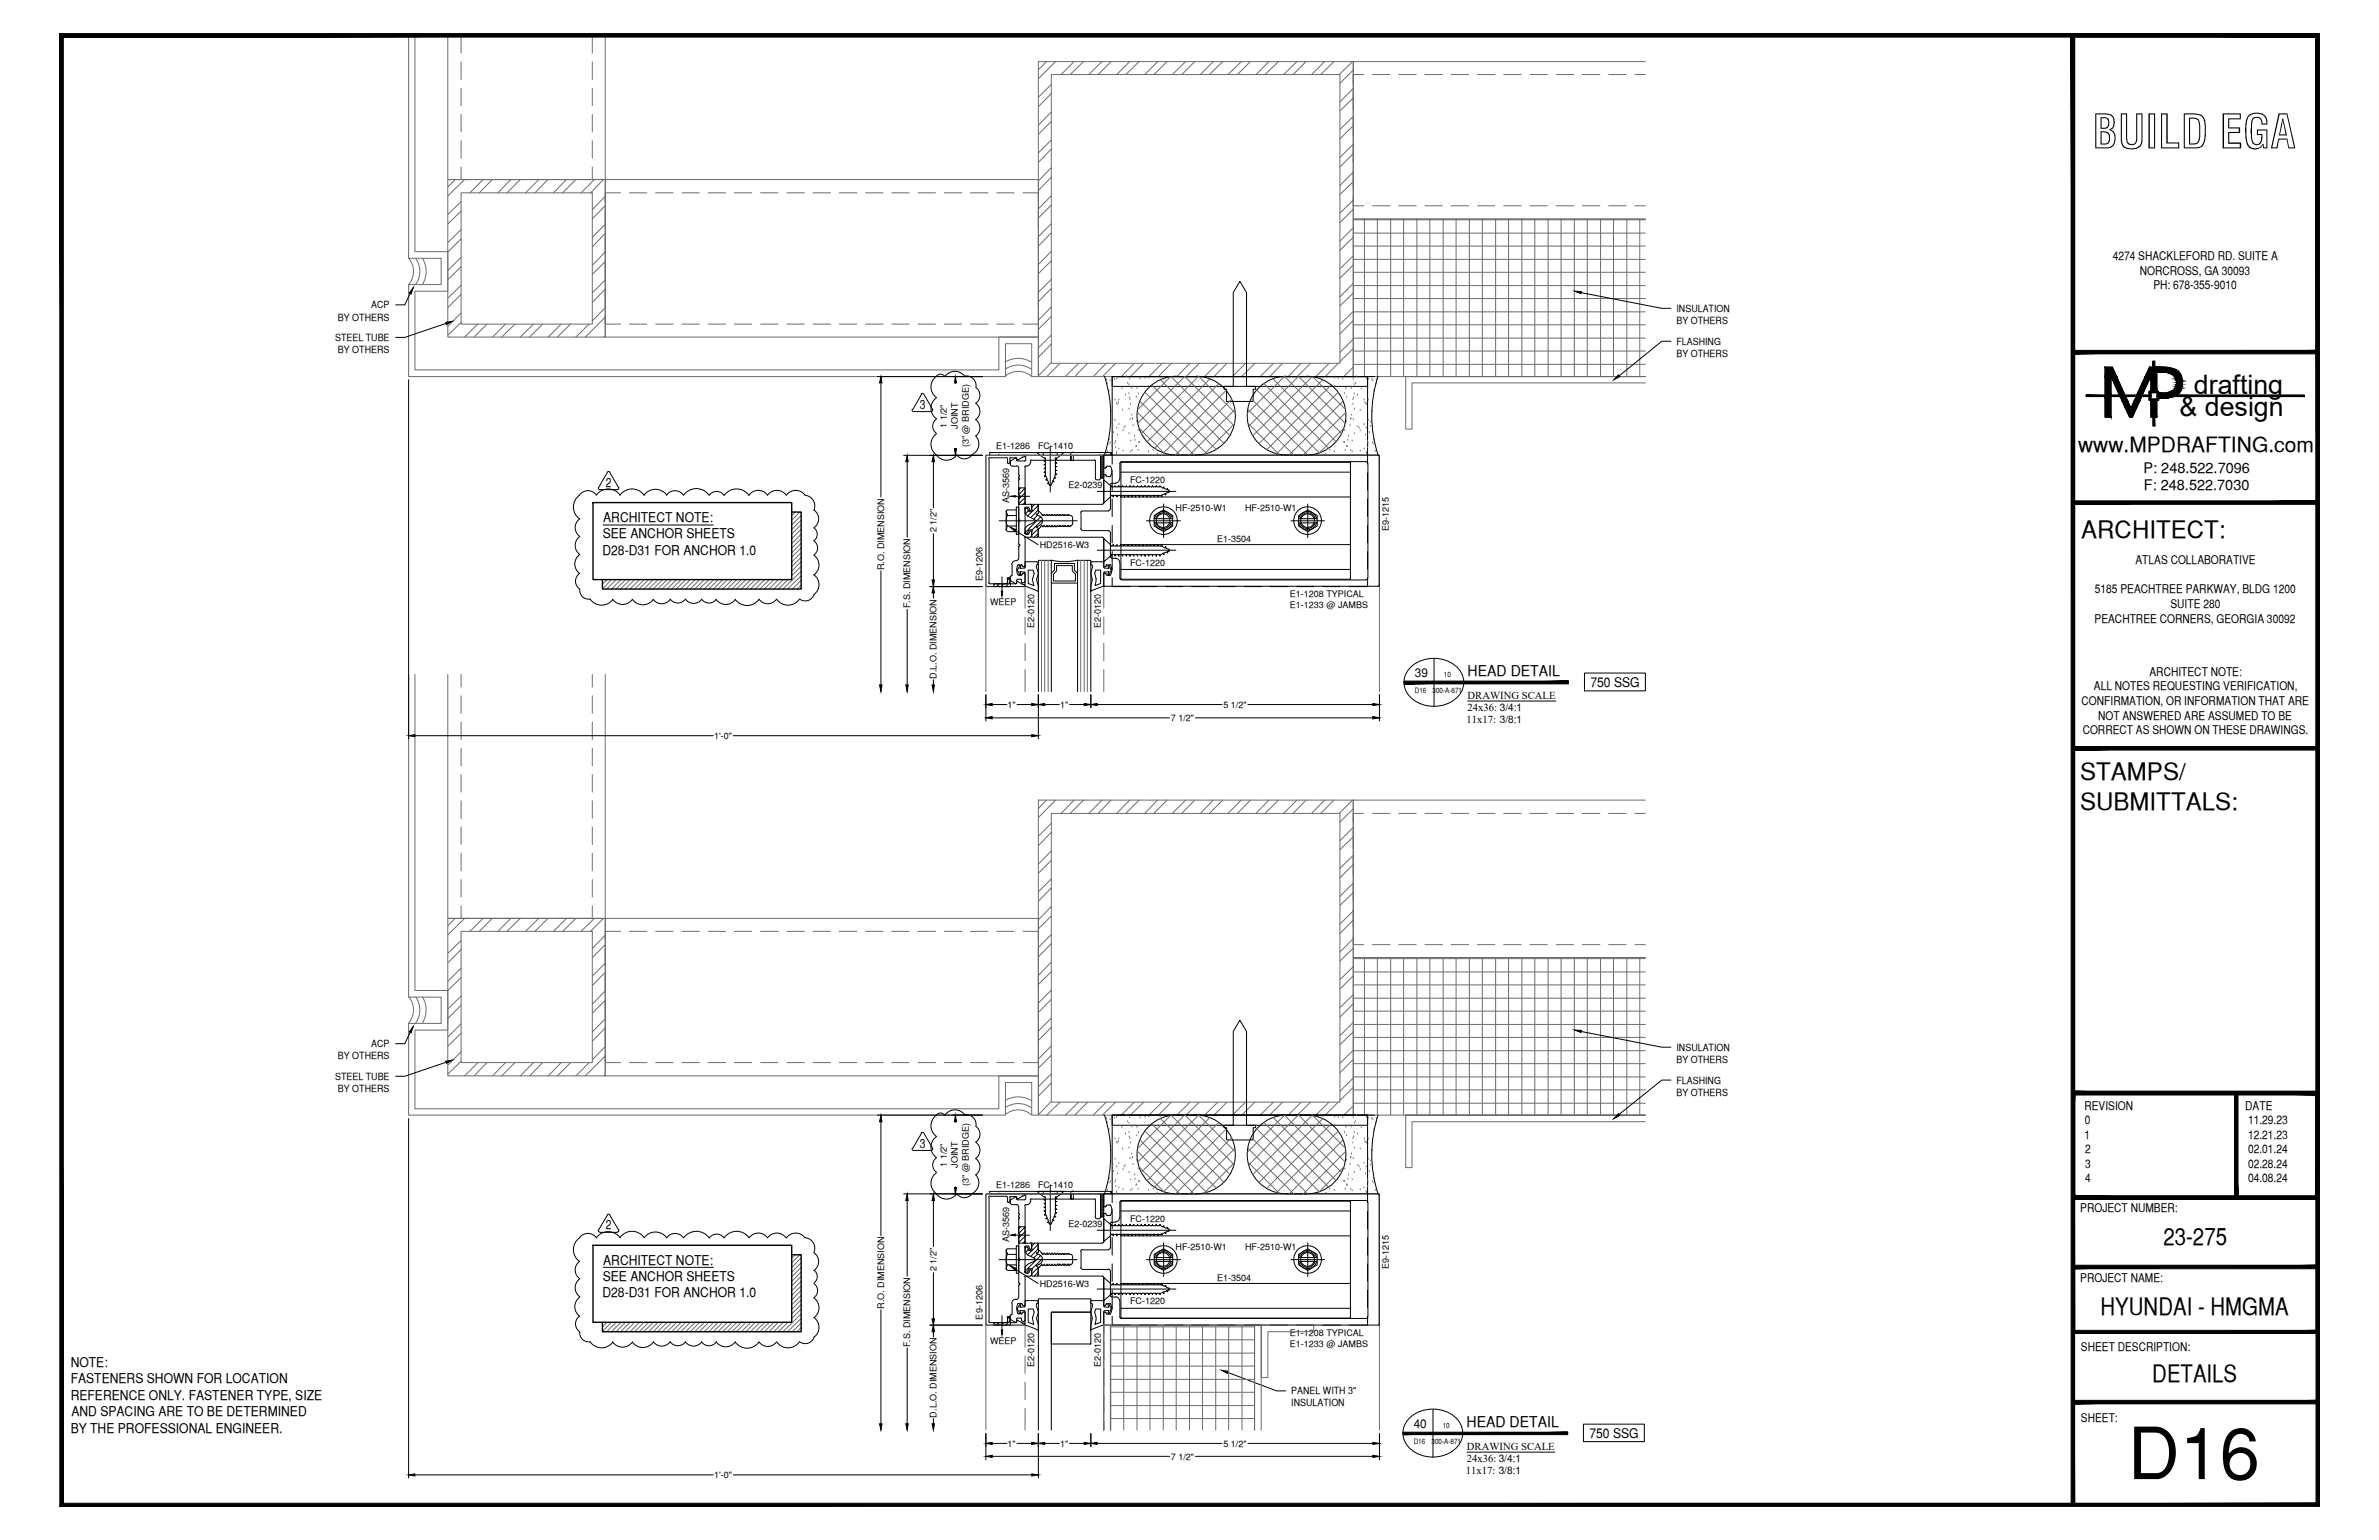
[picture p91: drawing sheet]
<svg xmlns="http://www.w3.org/2000/svg" width="432mm" height="279mm" viewBox="0 0 432 279" stroke-linecap="round" stroke-linejoin="round" font-family="sans-serif">
<defs><g id="words">
<text font-size="13.1" x="386.2" y="268.4">D16</text>
<text font-size="8.5" x="379.8" y="26.9">BUILD EGA</text>
<g font-size="4.9">
<text x="398.2" y="71.5">drafting</text>
<text x="395.6" y="75.5">&amp; design</text>
</g>
<g font-size="4.4">
<text x="377.8" y="97.5">ARCHITECT:</text>
<text x="377.6" y="141.5">STAMPS/</text>
<text x="377.6" y="146.9">SUBMITTALS:</text>
<text x="392.7" y="225.8">23-275</text>
<text x="381.3" y="238.5">HYUNDAI - HMGMA</text>
<text x="390.7" y="250.7">DETAILS</text>
</g>
<text font-size="3.8" x="377.2" y="82">www.MPDRAFTING.com</text>
<g font-size="2.7">
<text x="266.4" y="122.7">HEAD DETAIL</text>
<text x="266.2" y="258.9">HEAD DETAIL</text>
</g>
<g font-size="2.6">
<text x="389.1" y="85.8">P: 248.522.7096</text>
<text x="389.1" y="89">F: 248.522.7030</text>
</g>
<g font-size="2.4">
<text x="109.5" y="94.7">ARCHITECT NOTE:</text>
<text x="109.3" y="100.7">D28-D31 FOR ANCHOR 1.0</text>
<text x="109.4" y="97.7">SEE ANCHOR SHEETS</text>
<text x="288.7" y="124.6">750 SSG</text>
<text x="109.4" y="232.4">SEE ANCHOR SHEETS</text>
<text x="109.5" y="229.4">ARCHITECT NOTE:</text>
<text x="109.3" y="235.4">D28-D31 FOR ANCHOR 1.0</text>
<text x="12.8" y="248">NOTE:</text>
<text x="12.8" y="251">FASTENERS SHOWN FOR LOCATION</text>
<text x="12.8" y="253.9">REFERENCE ONLY. FASTENER TYPE, SIZE</text>
<text x="13" y="257">AND SPACING ARE TO BE DETERMINED</text>
<text x="12.8" y="260">BY THE PROFESSIONAL ENGINEER.</text>
<text x="288.5" y="260.9">750 SSG</text>
</g>
<g font-size="2.3">
<text x="166.9" y="74.2">3</text>
<text x="110" y="88.3">2</text>
<text x="166.9" y="208.2">3</text>
<text x="110" y="223">2</text>
</g>
<g font-size="2.2">
<text x="383.5" y="47.1">4274 SHACKLEFORD RD. SUITE A</text>
<text x="388.4" y="49.8">NORCROSS, GA 30093</text>
<text x="390.8" y="52.5">PH: 678-355-9010</text>
<text x="380.2" y="107.6">5185 PEACHTREE PARKWAY, BLDG 1200</text>
<text x="387.6" y="102.3">ATLAS COLLABORATIVE</text>
<text x="380.2" y="113">PEACHTREE CORNERS, GEORGIA 30092</text>
<text x="394" y="110.3">SUITE 280</text>
<text x="256.8" y="122.8">39</text>
<text x="380" y="125.2">ALL NOTES REQUESTING VERIFICATION,</text>
<text x="390.1" y="122.6">ARCHITECT NOTE:</text>
<text x="377.8" y="127.9">CONFIRMATION, OR INFORMATION THAT ARE</text>
<text x="380.8" y="130.6">NOT ANSWERED ARE ASSUMED TO BE</text>
<text x="378" y="133.2">CORRECT AS SHOWN ON THESE DRAWINGS.</text>
<text x="378.3" y="201.3">REVISION</text>
<text x="378.4" y="204">0</text>
<text x="407.5" y="201.3">DATE</text>
<text x="408" y="204">11.29.23</text>
<text x="378.3" y="206.6">1</text>
<text x="378.5" y="209.2">2</text>
<text x="408" y="206.6">12.21.23</text>
<text x="408" y="209.2">02.01.24</text>
<text x="378.5" y="211.9">3</text>
<text x="378.5" y="214.5">4</text>
<text x="408" y="211.9">02.28.24</text>
<text x="408" y="214.5">04.08.24</text>
<text x="377.6" y="219.9">PROJECT NUMBER:</text>
<text x="377.6" y="232.5">PROJECT NAME:</text>
<text x="377.7" y="245.2">SHEET DESCRIPTION:</text>
<text x="377.7" y="257.9">SHEET:</text>
<text x="256.6" y="259">40</text>
</g>
<g font-size="1.9">
<text x="266.2" y="131.2">11x17: 3/8:1</text>
<text x="266.4" y="126.8">DRAWING SCALE</text>
<text x="266.4" y="129">24x36: 3/4:1</text>
<text x="266.3" y="263">DRAWING SCALE</text>
<text x="266.1" y="267.4">11x17: 3/8:1</text>
<text x="266.3" y="265.2">24x36: 3/4:1</text>
</g>
<g font-size="1.8">
<text x="61.3" y="58.2">BY OTHERS</text>
<text x="67.4" y="55.9">ACP</text>
<text x="304.3" y="56.6">INSULATION</text>
<text x="304.3" y="58.8">BY OTHERS</text>
<text x="60.8" y="61.9">STEEL TUBE</text>
<text x="61.3" y="64.1">BY OTHERS</text>
<text x="304.3" y="62.5">FLASHING</text>
<text x="304.3" y="64.8">BY OTHERS</text>
<text x="67.4" y="190">ACP</text>
<text x="304.3" y="190.6">INSULATION</text>
<text x="60.8" y="196">STEEL TUBE</text>
<text x="61.3" y="192.2">BY OTHERS</text>
<text x="304.3" y="192.8">BY OTHERS</text>
<text x="304.3" y="196.6">FLASHING</text>
<text x="61.3" y="198.1">BY OTHERS</text>
<text x="304.3" y="198.8">BY OTHERS</text>
<text x="234.4" y="253">PANEL WITH 3&quot;</text>
<text x="234.4" y="255.1">INSULATION</text>
</g>
<g font-size="1.6">
<text x="171.8" y="77.6" transform="rotate(-90 171.8 77.6)">1 1/2&quot;</text>
<text x="173.9" y="77.8" transform="rotate(-90 173.9 77.8)">JOINT</text>
<text x="175.8" y="81.2" transform="rotate(-90 175.8 81.2)">(3&quot; @ BRIDGE)</text>
<text x="180.8" y="81.4">E1-1286</text>
<text x="188.4" y="81.4">FC-1410</text>
<text x="193.9" y="88.5">E2-0239</text>
<text x="205.1" y="87.6">FC-1220</text>
<text x="183.2" y="91.3" transform="rotate(-90 183.2 91.3)">AS-3569</text>
<text x="213.4" y="92.8">HF-2510-W1</text>
<text x="226" y="92.8">HF-2510-W1</text>
<text x="170" y="96.6" transform="rotate(-90 170 96.6)">2 1/2&quot;</text>
<text x="188.7" y="99.4">HD2516-W3</text>
<text x="220.9" y="98.4">E1-3504</text>
<text x="252.1" y="96.3" transform="rotate(-90 252.1 96.3)">E9-1215</text>
<text x="160.5" y="103.4" transform="rotate(-90 160.5 103.4)">R.O. DIMENSION</text>
<text x="178.3" y="105.4" transform="rotate(-90 178.3 105.4)">E9-1206</text>
<text x="205.1" y="102.6">FC-1220</text>
<text x="165.2" y="110.4" transform="rotate(-90 165.2 110.4)">F.S. DIMENSION</text>
<text x="179.7" y="109.8">WEEP</text>
<text x="187.7" y="113.9" transform="rotate(-90 187.7 113.9)">E2-0120</text>
<text x="199.8" y="113.9" transform="rotate(-90 199.8 113.9)">E2-0120</text>
<text x="234.1" y="108.4">E1-1208 TYPICAL</text>
<text x="234.1" y="110.4">E1-1233 @ JAMBS</text>
<text x="170" y="123.1" transform="rotate(-90 170 123.1)">D.L.O. DIMENSION</text>
<text x="182.9" y="128.4">1&quot;</text>
<text x="192.4" y="128.4">1&quot;</text>
<text x="212.5" y="130.8">7 1/2&quot;</text>
<text x="222.1" y="128.4">5 1/2&quot;</text>
<text x="129.6" y="134">1'-0&quot;</text>
<text x="171.8" y="211.6" transform="rotate(-90 171.8 211.6)">1 1/2&quot;</text>
<text x="173.9" y="211.8" transform="rotate(-90 173.9 211.8)">JOINT</text>
<text x="175.8" y="215.2" transform="rotate(-90 175.8 215.2)">(3&quot; @ BRIDGE)</text>
<text x="180.8" y="215.5">E1-1286</text>
<text x="188.4" y="215.5">FC-1410</text>
<text x="205.1" y="221.6">FC-1220</text>
<text x="183.2" y="225.4" transform="rotate(-90 183.2 225.4)">AS-3569</text>
<text x="193.9" y="222.6">E2-0239</text>
<text x="213.4" y="226.8">HF-2510-W1</text>
<text x="226" y="226.8">HF-2510-W1</text>
<text x="170" y="230.6" transform="rotate(-90 170 230.6)">2 1/2&quot;</text>
<text x="188.7" y="233.4">HD2516-W3</text>
<text x="220.9" y="232.4">E1-3504</text>
<text x="252.1" y="230.3" transform="rotate(-90 252.1 230.3)">E9-1215</text>
<text x="160.5" y="237.4" transform="rotate(-90 160.5 237.4)">R.O. DIMENSION</text>
<text x="178.3" y="239.4" transform="rotate(-90 178.3 239.4)">E9-1206</text>
<text x="205.1" y="236.6">FC-1220</text>
<text x="165.2" y="244.4" transform="rotate(-90 165.2 244.4)">F.S. DIMENSION</text>
<text x="179.7" y="243.8">WEEP</text>
<text x="234.1" y="242.4">E1-1208 TYPICAL</text>
<text x="234.1" y="244.4">E1-1233 @ JAMBS</text>
<text x="187.7" y="248" transform="rotate(-90 187.7 248)">E2-0120</text>
<text x="199.8" y="248" transform="rotate(-90 199.8 248)">E2-0120</text>
<text x="170" y="257.2" transform="rotate(-90 170 257.2)">D.L.O. DIMENSION</text>
<text x="182.9" y="262.4">1&quot;</text>
<text x="192.4" y="262.4">1&quot;</text>
<text x="222.1" y="262.4">5 1/2&quot;</text>
<text x="129.6" y="268.2">1'-0&quot;</text>
<text x="212.5" y="264.8">7 1/2&quot;</text>
</g>
<g font-size="1.3">
<text x="256.8" y="125.7">D16</text>
<text x="260" y="125.7">300-A-871</text>
<text x="262.1" y="122.8">10</text>
<text x="256.6" y="261.9">D16</text>
<text x="259.8" y="261.9">300-A-871</text>
<text x="261.9" y="259">10</text>
</g>
</g></defs>
<!-- layer: SURROUNDING CONDITIONS -->
<g fill="none" stroke="#6c6c6c" stroke-width=".18">
<path d="M74.2 6.5v40.4h5.9v4.7h-5.9v16.7h108.3v-5.9h4.8v5.9h1.2v-7.1h-7.2v5.9h-106v-14.3h6v-7.1h-6v-39.2M81.3 6.5v26.1h28.6v-26.1M83.7 6.5v3.2M83.7 11.2v3.2M83.7 16v3.2M107.5 6.5v3.2M107.5 11.2v3.2M107.5 16v3.2M188.5 11.2h57.1v57.1h-57.1zM189.9 11.2l-1.4 1.4M190.8 13.5h52.4v52.4h-52.4zM190.8 15.3l-2.3 2.4"/>
<path d="M190.8 17l-2.3 2.4M191.6 11.2l-3.1 3.1M194.9 11.2l-2.3 2.3M196.7 11.2l-2.5 2.3M200 11.2l-2.4 2.3M201.7 11.2l-2.4 2.3M205 11.2l-2.3 2.3M206.8 11.2l-2.5 2.3M210.1 11.2l-2.3 2.3M211.8 11.2l-2.4 2.3M215.2 11.2l-2.4 2.3M216.9 11.2l-2.4 2.3"/>
<path d="M220.2 11.2l-2.3 2.3M221.9 11.2l-2.4 2.3M225.3 11.2l-2.4 2.3M226.9 11.2l-2.3 2.3M230.3 11.2l-2.3 2.3M232 11.2l-2.4 2.3M235.4 11.2l-2.4 2.3M237 11.2l-2.3 2.3M240.4 11.2l-2.3 2.3M242.1 11.2l-2.4 2.3M245.5 11.2l-2.4 2.3M245.6 16.7v3.2"/>
<path d="M245.6 16.1l-2.4 2.4M245.6 12.7l-2.4 2.4M245.6 17.8l-2.4 2.3M247.5 13.5h-1.9v1.6M249.1 13.5h3.2M253.9 13.5h3.1M258.6 13.5h3.2M263.4 13.5h3.2M268.2 13.5h3.1M272.9 13.5h3.2M277.7 13.5h3.2M282.4 13.5h3.2"/>
<path d="M287.2 13.5h3.2M292 13.5h3.1M296.7 13.5h1.9M298.6 11.2h-53v28.6h53h-53v28.5h53h-43.5v9.6h1.2v-8.4h42.3M81.3 32.6h28.6v28.6h-28.6zM82.6 32.6l-1.3 1.3M83.7 30.3v2.3h1.6M83.7 35h23.8v23.8h-23.8zM83.7 20.8v3.1M83.7 25.5v3.2M83.7 36.6l-2.4 2.3M83.7 38.3l-2.4 2.3"/>
<path d="M84.3 32.6l-3 3M86.9 32.6h3.1M87.7 32.6l-2.4 2.4M89.3 32.6l-2.3 2.4M91.6 32.6h3.2M92.7 32.6l-2.3 2.4M94.4 32.6l-2.4 2.4M96.4 32.6h3.2M97.8 32.6l-2.4 2.4M99.4 32.6l-2.3 2.4M101.2 32.6h3.1M102.8 32.6l-2.3 2.4"/>
<path d="M104.5 32.6l-2.4 2.4M107.5 30.3v2.3h-1.6M107.5 20.8v3.1M107.5 25.5v3.2M107.9 32.6l-2.4 2.4M109.5 32.6l-2.3 2.4M109.9 32.6h78.6v28.6h-78.6zM109.9 38.2v3.1M109.9 35.6l-2.4 2.4M109.9 37.3l-2.4 2.4M112.6 35h-2.7v1.6M114.2 35h3.2"/>
<path d="M119 35h3.2M123.8 35h3.1M128.5 35h3.2M133.3 35h3.2M138 35h3.2M142.8 35h3.2M147.6 35h3.1M152.3 35h3.2M157.1 35h3.2M161.9 35h3.1M166.6 35h3.2M171.4 35h3.2"/>
<path d="M176.1 35h3.2M180.9 35h3.2M185.7 35h2.8v1.6M188.5 38.2v3.1M190.8 20.3l-2.3 2.4M190.8 25.4l-2.3 2.3M190.8 30.4l-2.3 2.4M190.8 35.5l-2.3 2.4M190.8 22l-2.3 2.4M190.8 27.1l-2.3 2.4M190.8 32.1l-2.3 2.4M190.8 37.2l-2.3 2.4"/>
<path d="M245.6 35.8v1.5h1.9M245.6 21.5v3.1M245.6 26.2v3.2M245.6 31v3.2M245.6 39.9h53M245.6 21.1l-2.4 2.4M245.6 26.2l-2.4 2.4M245.6 31.2l-2.4 2.5M245.6 36.3l-2.4 2.4M245.6 22.8l-2.4 2.4M245.6 27.9l-2.4 2.4M245.6 33l-2.4 2.3"/>
<path d="M245.6 38l-2.4 2.4M247.6 39.7v28.6M249.1 37.3h3.2M250 39.7v28.6M252.4 39.7v28.6M253.9 37.3h3.1M254.8 39.7v28.6M257.2 39.7v28.6M258.6 37.3h3.2M259.5 39.7v28.6M261.9 39.7v28.6M263.4 37.3h3.2"/>
<path d="M264.3 39.7v28.6M266.7 39.7v28.6M268.2 37.3h3.1M269 39.7v28.6M271.5 39.7v28.6M272.9 37.3h3.2M273.8 39.7v28.6M276.2 39.7v28.6M277.7 37.3h3.2M278.6 39.7v28.6M281 39.7v28.6M282.4 37.3h3.2"/>
<path d="M283.3 39.7v28.6M285.7 39.7v28.6M287.2 37.3h3.2M288.1 39.7v28.6M290.5 39.7v28.6M292 37.3h3.1M292.9 39.8v28.5M295.3 39.8v28.5M296.7 37.3h1.9M297.6 39.8v28.5M74.2 46.8a3.7 3.7 0 0 1 0 4.8M75.4 46.9a4.1 4.1 0 0 1 0 4.7"/>
<path d="M76.7 46.9a4.6 4.6 0 0 1 0 4.7M83.7 41.7l-2.4 2.3M83.7 46.7l-2.4 2.4M83.7 51.8l-2.4 2.3M83.7 56.8l-2.4 2.4M83.7 43.3l-2.4 2.4M83.7 48.4l-2.4 2.3M83.7 53.4l-2.4 2.4M83.7 58.5l-2.4 2.3M86.7 58.8l-2.4 2.4M88.4 58.8l-2.4 2.4M91.8 58.8l-2.4 2.4"/>
<path d="M93.5 58.8l-2.4 2.4M96.8 58.8l-2.4 2.4M98.5 58.8l-2.4 2.4M101.9 58.8l-2.4 2.4M103.6 58.8l-2.4 2.4M106.9 58.8l-2.4 2.4M107.5 54.9l2.4-2.4v3.1M109.9 57.2v1.6h2.7M109.9 42.9v3.2M109.9 47.7v3.2M109.9 40.7l-2.4 2.4M109.9 45.7l-2.4 2.4"/>
<path d="M109.9 50.8l-2.4 2.3M109.9 55.8l-2.4 2.4M109.9 42.4l-2.4 2.4M109.9 47.4l-2.4 2.4M109.9 57.5l-3.7 3.7M114.2 58.8h3.2M119 58.8h3.2M123.8 58.8h3.1M128.5 58.8h3.2M133.3 58.8h3.2M138 58.8h3.2M142.8 58.8h3.2"/>
<path d="M147.6 58.8h3.1M152.3 58.8h3.2M157.1 58.8h3.2M161.9 58.8h3.1M166.6 58.8h3.2M171.4 58.8h3.2M176.1 58.8h3.2M180.9 58.8h3.2M188.5 47.7v3.2M188.5 52.5v3.1M188.5 57.2v1.6h-2.8M190.8 40.6l-2.3 2.3v3.2"/>
<path d="M190.8 45.6l-2.3 2.4M190.8 50.7l-2.3 2.3M190.8 55.7l-2.3 2.4M190.8 42.2l-2.3 2.4M190.8 47.3l-2.3 2.4M190.8 52.3l-2.3 2.4M190.8 57.4l-2.3 2.4M245.6 58.9h53M245.6 56.6h53M245.6 54.2h53M245.6 51.8h53M245.6 49.4h53"/>
<path d="M245.6 47.1h53M245.6 44.6h53M245.6 42.3h53M245.6 41.3l-2.4 2.5M245.6 46.4l-2.4 2.4M245.6 51.4l-2.4 2.4M245.6 56.5l-2.4 2.4M245.6 43.1l-2.4 2.3M245.6 48.1l-2.4 2.4M245.6 53.1l-2.4 2.4M245.6 58.2l-2.4 2.4M109.9 60.9l-.3 .3"/>
<path d="M182.4 68.3a3.7 3.7 0 0 1 4.8 0M182.4 65.7a4.6 4.6 0 0 1 4.8 0M182.4 67a4.1 4.1 0 0 1 4.8 0M190.8 60.8l-2.3 2.3M190.8 65.8l-2.3 2.4M190.8 62.4l-2.3 2.4M192.4 65.9l-2.4 2.4M195.8 65.9l-2.4 2.4M197.4 65.9l-2.3 2.4M200.8 65.9l-2.4 2.4M202.5 65.9l-2.4 2.4M205.9 65.9l-2.4 2.4"/>
<path d="M207.6 65.9l-2.4 2.4M210.9 65.9l-2.4 2.4M212.6 65.9l-2.4 2.4M216 65.9l-2.4 2.4M217.7 65.9l-2.4 2.4M221 65.9l-2.4 2.4M222.7 65.9l-2.4 2.4M226.1 65.9l-2.4 2.4M227.8 65.9l-2.4 2.4M231.1 65.9l-2.4 2.4M232.8 65.9l-2.4 2.4M236.2 65.9l-2.4 2.4"/>
<path d="M237.9 65.9l-2.4 2.4M241.2 65.9l-2.4 2.4M242.9 65.9l-2.4 2.4M245.6 66.1h53M245.6 63.7h53M245.6 61.3h53M245.6 61.5l-2.4 2.4M245.6 66.6l-1.7 1.7M245.6 63.2l-2.4 2.4M245.6 68.3h.1M74.2 122.4v58.5h5.9v4.8h-5.9v16.6h108.3v-5.9h4.8v5.9h1.2v-7.1h-7.2v6h-106v-14.3h6v-7.2h-6v-57.3M81.3 122.4v44.2h28.6v-44.2"/>
<path d="M83.7 122.4v2.3M83.7 126.2v3.2M83.7 131v3.2M83.7 135.8v3.1M107.5 122.4v2.3M107.5 126.2v3.2M107.5 131v3.2M107.5 135.8v3.1M83.7 140.5v3.2M83.7 145.3v3.2M83.7 150.1v3.1M83.7 154.8v3.2"/>
<path d="M83.7 159.6v3.2M107.5 140.5v3.2M107.5 145.3v3.2M107.5 150.1v3.1M107.5 154.8v3.2M107.5 159.6v3.2M188.5 145.2h57.1v57.1h-57.1zM189.9 145.2l-1.4 1.5M190.8 147.6h52.4v52.4h-52.4zM190.8 149.4l-2.3 2.3M190.8 154.4l-2.3 2.4M190.8 159.4l-2.3 2.4"/>
<path d="M190.8 151l-2.3 2.4M190.8 156.1l-2.3 2.3M191.6 145.2l-3.1 3.1M194.9 145.2l-2.3 2.4M196.7 145.2l-2.5 2.4M200 145.2l-2.4 2.4M201.7 145.2l-2.4 2.4M205 145.2l-2.3 2.4M206.8 145.2l-2.5 2.4M210.1 145.2l-2.3 2.4M211.8 145.2l-2.4 2.4M215.2 145.2l-2.4 2.4"/>
<path d="M216.9 145.2l-2.4 2.4M220.2 145.2l-2.3 2.4M221.9 145.2l-2.4 2.4M225.3 145.2l-2.4 2.4M226.9 145.2l-2.3 2.4M230.3 145.2l-2.3 2.4M232 145.2l-2.4 2.4M235.4 145.2l-2.4 2.4M237 145.2l-2.3 2.4M240.4 145.2l-2.3 2.4M242.1 145.2l-2.4 2.4M245.5 145.2l-2.4 2.4"/>
<path d="M245.6 150.7v3.2M245.6 155.5v3.2M245.6 150.1l-2.4 2.4M245.6 155.2l-2.4 2.3M245.6 146.7l-2.4 2.5M245.6 151.8l-2.4 2.4M245.6 156.8l-2.4 2.5M247.5 147.6h-1.9v1.6M249.1 147.6h3.2M253.9 147.6h3.1M258.6 147.6h3.2M263.4 147.6h3.2"/>
<path d="M268.2 147.6h3.1M272.9 147.6h3.2M277.7 147.6h3.2M282.4 147.6h3.2M287.2 147.6h3.2M292 147.6h3.1M296.7 147.6h1.9M298.6 145.2h-53v28.5h53h-53v28.6h53h-43.5v9.5h1.2v-8.3h42.3M81.3 166.6h28.6v28.6h-28.6zM82.6 166.6l-1.3 1.4M83.7 164.3v2.3h1.6M83.7 169h23.8v23.8h-23.8z"/>
<path d="M83.7 170.6l-2.4 2.4M83.7 175.6l-2.4 2.5M83.7 172.3l-2.4 2.4M83.7 177.4l-2.4 2.3M84.3 166.6l-3 3M86.9 166.6h3.1M87.7 166.6l-2.4 2.4M89.3 166.6l-2.3 2.4M91.6 166.6h3.2M92.7 166.6l-2.3 2.4M94.4 166.6l-2.4 2.4M96.4 166.6h3.2"/>
<path d="M97.8 166.6l-2.4 2.4M99.4 166.6l-2.3 2.4M101.2 166.6h3.1M102.8 166.6l-2.3 2.4M104.5 166.6l-2.4 2.4M107.5 164.3v2.3h-1.6M107.9 166.6l-2.4 2.4M109.5 166.6l-2.3 2.4M109.9 166.6h78.6v28.6h-78.6zM109.9 172.1v3.2M109.9 176.9v3.2M109.9 169.7l-2.4 2.4"/>
<path d="M109.9 174.8l-2.4 2.3M109.9 179.8l-2.4 2.4M109.9 171.4l-2.4 2.3M109.9 176.4l-2.4 2.4M112.6 169h-2.7v1.6M114.2 169h3.2M119 169h3.2M123.8 169h3.1M128.5 169h3.2M133.3 169h3.2M138 169h3.2M142.8 169h3.2"/>
<path d="M147.6 169h3.1M152.3 169h3.2M157.1 169h3.2M161.9 169h3.1M166.6 169h3.2M171.4 169h3.2M176.1 169h3.2M180.9 169h3.2M185.7 169h2.8v1.6M188.5 172.1v3.2M188.5 176.9v3.2M190.8 164.5l-2.3 2.4"/>
<path d="M190.8 169.5l-2.3 2.4M190.8 174.6l-2.3 2.4M190.8 179.6l-2.3 2.4M190.8 161.1l-2.3 2.4M190.8 166.2l-2.3 2.3M190.8 171.2l-2.3 2.4M190.8 176.3l-2.3 2.3M245.6 169.8v1.6h1.9M245.6 160.3v3.1M245.6 165v3.2M245.6 178.7h53M245.6 176.3h53"/>
<path d="M245.6 173.9h53M245.6 160.2l-2.4 2.4M245.6 165.3l-2.4 2.3M245.6 170.3l-2.4 2.4M245.6 175.4l-2.4 2.3M245.6 161.9l-2.4 2.4M245.6 166.9l-2.4 2.5M245.6 172l-2.4 2.4M245.6 177l-2.4 2.5M247.6 173.7v28.6M249.1 171.4h3.2M250 173.7v28.6"/>
<path d="M252.4 173.7v28.6M253.9 171.4h3.1M254.8 173.7v28.6M257.2 173.7v28.6M258.6 171.4h3.2M259.5 173.7v28.6M261.9 173.7v28.6M263.4 171.4h3.2M264.3 173.7v28.6M266.7 173.7v28.6M268.2 171.4h3.1M269 173.7v28.6"/>
<path d="M271.5 173.7v28.6M272.9 171.4h3.2M273.8 173.7v28.6M276.2 173.7v28.6M277.7 171.4h3.2M278.6 173.7v28.6M281 173.7v28.6M282.4 171.4h3.2M283.3 173.7v28.6M285.7 173.7v28.6M287.2 171.4h3.2M288.1 173.7v28.6"/>
<path d="M290.5 173.7v28.6M292 171.4h3.1M292.9 173.7v28.6M295.3 173.7v28.6M296.7 171.4h1.9M297.6 173.7v28.6M74.2 180.8a3.7 3.7 0 0 1 0 4.8M75.4 180.9a4.1 4.1 0 0 1 0 4.7M76.7 180.9a4.6 4.6 0 0 1 0 4.7M83.7 180.7l-2.4 2.4M83.7 185.7l-2.4 2.5M83.7 190.8l-2.4 2.4"/>
<path d="M83.7 182.4l-2.4 2.4M83.7 187.5l-2.4 2.3M83.7 192.5l-2.4 2.4M86.7 192.8l-2.4 2.4M88.4 192.8l-2.4 2.4M91.8 192.8l-2.4 2.4M93.5 192.8l-2.4 2.4M96.8 192.8l-2.4 2.4M98.5 192.8l-2.4 2.4M101.9 192.8l-2.4 2.4M103.6 192.8l-2.4 2.4M106.9 192.8l-2.4 2.4"/>
<path d="M109.9 191.2v1.6h2.7M109.9 181.7v3.1l-2.4 2.4M109.9 186.4v3.2M109.9 189.9l-2.4 2.4M109.9 194.9l-.3 .3M109.9 181.5l-2.4 2.3M109.9 186.5l-2.4 2.4M109.9 191.6l-3.7 3.6M114.2 192.8h3.2M119 192.8h3.2M123.8 192.8h3.1M128.5 192.8h3.2"/>
<path d="M133.3 192.8h3.2M138 192.8h3.2M142.8 192.8h3.2M147.6 192.8h3.1M152.3 192.8h3.2M157.1 192.8h3.2M161.9 192.8h3.1M166.6 192.8h3.2M171.4 192.8h3.2M176.1 192.8h3.2M180.9 192.8h3.2M182.4 199.7a4.6 4.6 0 0 1 4.8 0"/>
<path d="M188.5 191.2v1.6h-2.8M188.5 181.7v3.1M188.5 186.4v3.2M190.8 184.7l-2.3 2.4M190.8 189.7l-2.3 2.5M190.8 194.8l-2.3 2.4M190.8 199.8l-2.3 2.4M190.8 181.3l-2.3 2.4M190.8 186.4l-2.3 2.4M190.8 191.5l-2.3 2.3M190.8 196.5l-2.3 2.4M192.4 200l-2.4 2.3"/>
<path d="M195.8 200l-2.4 2.3M197.4 200l-2.3 2.3M200.8 200l-2.4 2.3M202.5 200l-2.4 2.3M205.9 200l-2.4 2.3M207.6 200l-2.4 2.3M210.9 200l-2.4 2.3M212.6 200l-2.4 2.3M216 200l-2.4 2.3M217.7 200l-2.4 2.3M221 200l-2.4 2.3M222.7 200l-2.4 2.3"/>
<path d="M226.1 200l-2.4 2.3M227.8 200l-2.4 2.3M231.1 200l-2.4 2.3M232.8 200l-2.4 2.3M236.2 200l-2.4 2.3M237.9 200l-2.4 2.3M241.2 200l-2.4 2.3M242.9 200l-2.4 2.3M245.6 197.7h53M245.6 195.4h53M245.6 193h53M245.6 190.6h53"/>
<path d="M245.6 188.2h53M245.6 185.9h53M245.6 183.5h53M245.6 181.1h53M245.6 180.5l-2.4 2.3M245.6 185.5l-2.4 2.4M245.6 190.6l-2.4 2.3M245.6 195.6l-2.4 2.4M245.6 182.1l-2.4 2.4M245.6 187.2l-2.4 2.3M245.6 192.2l-2.4 2.4M245.6 197.3l-2.4 2.3"/>
<path d="M182.4 202.3a3.7 3.7 0 0 1 4.8 0M182.4 201a4.1 4.1 0 0 1 4.8 0M245.6 202.3h.1M245.6 200.2h53M245.6 200.7l-1.7 1.6M200.3 259.5v-19.1h1.2v19.1v-19.1h26.2v19.1v-19.1h1.2v19.1M201.5 240.7h26.2M201.5 243.1h26.2M201.5 245.5h26.2M201.5 247.8h26.2M201.5 250.3h26.2M201.5 252.6h26.2"/>
<path d="M201.5 255h26.2M201.5 257.4h26.2M201.6 240.4v19.1M204 240.4v19.1M206.4 240.4v19.1M208.7 240.4v19.1M211.1 240.4v19.1M213.5 240.4v19.1M215.9 240.4v19.1M218.2 240.4v19.1M220.7 240.4v19.1M223 240.4v19.1"/>
<path d="M225.4 240.4v19.1M228.9 240.4h9.5v1.2h-8.3v8.3h-1.2z"/>
</g>
<!-- layer: NOTES -->
<g fill="#fff" stroke="#fff" stroke-width=".18">
<path d="M60.8 188v4.8l10.4-4.8zM60.8 192.8l10.4-4.8v4.8z"/>
<path d="M60.3 193.9v4.9l10.9-4.9zM60.3 198.8l10.9-4.9v4.9z"/>
<path d="M303.8 188.7v4.8l10.7-4.8zM303.8 193.5l10.7-4.8v4.8z"/>
<path d="M303.8 194.6v4.9l10.5-4.9zM303.8 199.5l10.5-4.9v4.9z"/>
<path d="M60.8 54v4.9l10.4-4.9zM60.8 58.9l10.4-4.9v4.9z"/>
<path d="M60.3 59.9v4.9l10.9-4.9zM60.3 64.8l10.9-4.9v4.9z"/>
<path d="M303.8 54.6v4.9l10.7-4.9zM303.8 59.5l10.7-4.9v4.9z"/>
<path d="M303.8 60.6v4.9l10.5-4.9zM303.8 65.5l10.5-4.9v4.9z"/>
<path d="M233.9 251v4.8l17.6-4.8zM233.9 255.8l17.6-4.8v4.8z"/>
</g>
<path d="M75 52.2l-.4 1.1-.3-.2zM80.9 58.5l1.2-.2-1.1 .6zM285.8 52.8l1.2 .1v.4zM293.8 68l.2 .3-1.1 .6zM183.3 95.6l1.1 .5-.2 .3zM75 186.2l-.4 1.2-.3-.2zM80.9 192.5l1.2-.2-1.1 .6zM285.8 186.9h1.2v.4zM293.8 202.1l.2 .3-1.1 .5zM183.3 229.6l1.1 .5-.2 .3zM221.7 248.6l1.2 .2-.1 .4z" fill="#000" stroke="#000" stroke-width=".18"/>
<g fill="none" stroke="#000" stroke-width=".18">
<path d="M74.4 53.3l-.9 2h-1.7M81 58.7l-7.5 2.5h-1.7M287 53.1l14.6 2.8h1.7M303.3 61.9h-1.7l-7.7 6.3M109.5 95.2h20M184.3 96.3l4.1 2.5M287.6 122.1h11v3.2h-11zM74.4 187.3l-.9 2.1h-1.7M81 192.7l-7.5 2.6h-1.7M287 187.1l14.6 2.9h1.7M303.3 196h-1.7l-7.7 6.2M109.5 229.9h20"/>
<path d="M184.3 230.3l4.1 2.6M222.8 249l8.9 3.3h1.7M287.4 258.4h11v3.2h-11z"/>
</g>
<!-- layer: FASTENERS -->
<g fill="none" stroke="#000" stroke-width=".18">
<path d="M225 51.1l1.3 2v17h1.6v.5h-.4v2.2h-4.9v-2.2h-.4v-.5h1.6v-17zM201.9 68.3h46.3v1.8h-46.3zM202.8 68.3h46.7M181.4 94.5h14.1M182.6 92.8v3.3M182.6 96.1l.3 .3M182.6 92.7l.3 .8a2.19 2.19 0 0 0 0 1.9h1.6M182.9 95.5l-.3 .7M182.9 93.5h1.6M182.9 92.5l-.3 .3M182.9 96.5h1.6M182.9 92.5h1.6"/>
<path d="M184.5 92h.4v5h-.4zM189.7 85v.5M189.7 85h-.2h.2M189.7 83.7l-.2-.1 .2 .1M189.7 83.2h.1M189.7 83.1h-.2l-1.3-1h4.9l-1.3 1h-.2M189.7 86.4h-.2h.3M189.7 85.7h-.2l.2 .1M189.7 84.9v.1M189.7 84.2l-.2 .1 .2 .1v.5M189.7 85.5v.1M189.7 83.2v.4"/>
<path d="M189.7 86.2v.1M189.7 83.8v.4M189.7 85.8v.3M189.7 86.1h.1M189.8 86.4h.1M189.9 86.5l.2 .4M190 86.9l-.1 .1M190 87l-.2 .1h.2M190.2 87.2l.1 .4M190.2 87.7h-.1l.3 .1M190.3 87.5l-.1 .1M190.4 87.8h.1"/>
<path d="M190.4 87.9l.1 .1M190.4 88h.1M190.6 88.1h.1M190.6 80.9v8.4M190.7 88h.1M191 87.5l-.2 .5M191 87.4v.1M191.1 87.2v.1M191.2 87.4h.1h-.2M191.3 86.8l-.2 .4M191.3 86.7v.1M191.5 86.7h.1h-.2"/>
<path d="M191.5 86.1h.1M191.5 83.9v.1M191.5 84.5l.1 .1M191.5 85.2l.1 .1M191.5 85.9l.1 .1M191.5 83.2h.1M191.6 86.2l-.2 .3 .1 .2M191.6 83.4v.5M191.6 84.1v.4M191.6 84.8v.4M191.6 85.5v.4M191.6 86l-.1 .1"/>
<path d="M191.6 83.3l-.1 .1M191.6 84.6l-.1 .1M191.6 85.3l-.1 .1M191.6 83.2h.1M191.6 83.2l.2 .1h-.2M191.6 83.9l.2 .1h-.2M191.6 84.6h.2l-.2 .1M191.6 85.3h.2h-.2M191.6 86h.2h-.2M199.1 89.2h14.3M199.1 99.8h14.3M201.5 88.2l.1 .1 .1-.1"/>
<path d="M201.5 98.9l.2 .2M201.6 88.2l-1.3-1.1v4.1l1.3-1.2M201.6 98.9l-1.3-1.2v4.2l1.3-1.1M201.7 88.3v-.2v.2M201.7 88.2l.1 .1M201.7 89.9l-.2 .1M201.7 89.9h.2M201.7 99.1h.2M201.8 89.9l.2 .1M201.9 84.2v-15.9h46.3v15.9M201.9 88.3h.3M201.9 85.8v3.2"/>
<path d="M201.9 90.6v3.1M201.9 95.3v3.2M202 98.9l-.2 .2M202 98.9l.2 .2M202.1 90v.2v-.2M202.1 98.9v-.1v.1M202.2 89.9l-.2 .1M202.2 89.9h.4M202.2 99.1h.4M202.2 88.3l.2-.1 .1 .1M202.4 88.3v-.2v.2M202.5 89.9l.2 .1 .2-.1"/>
<path d="M202.6 88.3h.3M202.7 98.9l-.2 .2M202.7 90l.1 .2v-.2M202.7 98.9l.1-.1v.1M202.7 98.9l.2 .2M202.9 88.3l.1-.1 .2 .1M202.9 89.9h.4M202.9 99.1h.4M203.1 88.3v-.2v.2M203.2 88.3h.4M203.2 89.9l.2 .1 .1-.1M203.4 98.9l-.2 .2"/>
<path d="M203.4 90v.2l.1-.2M203.4 98.9v-.1l.1 .1M203.4 98.9l.1 .2M203.5 83.9h41.6v21.2h-41.6zM203.5 85.7h41.6M203.5 90.2h41.6M203.5 98.8h41.6M203.5 88.3l.2-.1 .2 .1M203.6 89.9h.3M203.6 99.1h.3M203.7 88.3l.1-.2v.2M203.9 89.9l.1 .1"/>
<path d="M203.9 88.3h.4M204 98.9l-.1 .2M204.1 90v.2v-.2M204.1 98.9v-.1v.1M204.1 98.9l.1 .2M204.2 88.3l.2-.1 .2 .1M204.2 89.9l-.1 .1M204.3 89.9h.3M204.3 99.1h.3M204.4 88.3v-.2l.1 .2M204.6 89.9l.1 .1 .2-.1M204.6 88.3l.5-.1 .2 .1 .4-.1 .2 .1h.4"/>
<path d="M204.7 98.9l-.1 .2M204.7 90l.1 .2v-.2M204.7 98.9l.1-.1v.1M204.7 98.9l.2 .2M204.9 89.9h.4M205.1 88.3v-.2v.2M205.3 89.9l.1 .1 .2-.1M205.4 98.9l-.5 .2M205.4 90v.2l.1-.2M205.4 98.9v-.1l.1 .1M205.4 98.9l.2 .2h.4M205.6 89.9h.4"/>
<path d="M205.7 88.3l.1-.2v.2M206 89.9l.1 .1M206.1 98.9l-.1 .2M206.1 90v.2v-.2M206.1 98.9v-.1v.1M206.1 98.9l.2 .2M206.3 89.9l-.2 .1M206.3 89.9h.3M206.3 99.1h.3M206.4 88.2l-.1 .1M206.4 88.3l.1-.2v.2M206.4 88.2l.2 .1"/>
<path d="M206.6 89.9l.2 .1M206.6 88.3h.4M206.8 98.9l-.2 .2M206.8 98.9l.1 .2M206.8 90v.2v-.2M206.8 98.9v-.1v.1M206.9 89.9l-.1 .1M206.9 89.9h.4M206.9 99.1h.4M207 88.3l.1-.1 .2 .1M207.1 88.3v-.2l.1 .2M207.3 89.9l.2 .1 .1-.1"/>
<path d="M207.3 88.3h.3M207.5 98.9l-.2 .2M207.5 90v.2v-.2M207.5 98.9v-.1v.1M207.5 98.9l.1 .2M207.6 88.3l.2-.1 .1 .1M207.6 89.9h.4M207.8 88.3v-.2v.2M208 88.3l.5-.1 .1 .1h.4M208 89.9l.2 .1 .1-.1M208.1 94.5h6.1M208.2 98.9l-.6 .2"/>
<path d="M208.2 90v.2v-.2M208.2 98.9v-.1v.1M208.2 98.9l.5 .2 .1-.2M208.3 89.9h.4M208.5 88.3v-.2v.2M208.6 89.9l.2 .1M208.9 90v.2v-.2M208.9 98.9v-.1v.1M208.9 98.9l.1 .2M209 89.9l-.1 .1M209 88.3l.2-.1 .1 .1M209 89.9h.4"/>
<path d="M209 99.1h.4M209.2 88.3v-.2v.2M209.3 89.9l.2 .1 .1-.1M209.5 98.9l-.2 .2M209.5 90v.2v-.2M209.5 93.5l1.7-1 1.7 1v1.9l-1.7 1.1-1.7-1.1zM209.5 98.9v-.1v.1M209.5 94.9h3.4M209.5 98.9l.1 .2M209.5 94.8a1.68 1.68 0 0 0 1.7 1.3 1.68 1.68 0 0 0 1.6-1.3M209.7 89.9h.4M209.8 94.8a1.43 1.43 0 0 0 1.4 1.1 1.43 1.43 0 0 0 1.4-1.1"/>
<path d="M209.8 94.1a1.43 1.43 0 0 1 1.4-1.1 1.43 1.43 0 0 1 1.4 1.1M209.9 88.3v-.2v.2M210 89.9l.2 .1 .1-.1M210.2 98.9l-.5 .2M210.2 90v.2v-.2M210.2 98.9v-.1v.1M210.2 98.9l.6 .2M210.4 89.9h.4M210.5 88.3l.1-.2v.2M210.6 88.3l-.1-.1-.2 .1-.4-.1-.5 .1M210.7 89.9h.1M210.7 88.3l.4 .2 .2-.2v.2"/>
<path d="M210.8 99l-.1 .1M210.9 99v.1M210.9 99.1l.5 .3M210.9 89.9v.2v-.1M211 89.7l-.1 .2M211.2 91.4v6.1M211.2 88.5l.1 .1M211.3 88.6l.4 .2M211.4 99.4l.2-.2 .1 .3M211.4 89.6l-.4 .2M211.6 89.6v.2l-.2-.2M211.7 89.4l-.1 .1"/>
<path d="M211.7 99.5l.5 .2M211.9 88.6l-.2 .2M211.9 88.7l.1 .1M211.9 88.8l.1 .1M212 88.9l.2 .1M212.2 89v.1M212.2 99.6v.1M212.2 89.2v.1M212.2 99.9h.1M212.2 89.3l-.5 .2M212.3 89.1v.1M212.3 99.8v.1"/>
<path d="M212.8 94.1a1.68 1.68 0 0 0-1.6-1.3 1.68 1.68 0 0 0-1.7 1.3h3.4M234.3 94.5h6.1M235.7 94.1a1.68 1.68 0 0 1 1.6-1.3 1.68 1.68 0 0 1 1.7 1.3M235.7 94.8a1.68 1.68 0 0 0 1.6 1.3 1.68 1.68 0 0 0 1.7-1.3M235.7 93.5l1.7-1 1.7 1v1.9l-1.7 1.1-1.7-1.1zM235.7 94.1h3.4M235.7 94.9h3.4M235.9 94.1a1.43 1.43 0 0 1 1.4-1.1 1.43 1.43 0 0 1 1.4 1.1M235.9 94.8a1.43 1.43 0 0 0 1.4 1.1 1.43 1.43 0 0 0 1.4-1.1M237.4 91.4v6.1M248.2 85.8v3.2M248.2 90.6v3.1"/>
<path d="M248.2 95.3v3.2M201.7 100.7l-.1-.1-.1 .1M201.7 100.8v.1v-.1M201.8 100.6l-.1 .1M201.9 104.8v1.6h3.3M201.9 100.6h.3M201.9 100.1v3.2M202.2 100.6l.2 .1 .1-.1M202.4 100.8v.1v-.1M202.6 100.6h.3M202.9 100.6l.1 .1 .2-.1M203.1 100.8v.1v-.1"/>
<path d="M203.2 100.6h.4M203.5 103.3h41.6M203.5 100.6l.2 .1 .2-.1M203.7 100.8l.1 .1v-.1M203.9 100.6h.4M204.2 100.6l.2 .1 .2-.1M204.4 100.8v.1l.1-.1M204.6 100.6h.4M204.9 100.6l.2 .1 .2-.1M205.1 100.8v.1v-.1M205.3 100.6h.3M205.6 100.6l.1 .1 .2-.1"/>
<path d="M205.7 100.8l.1 .1v-.1M205.9 100.6h.4M206.3 100.6l.1 .1M206.4 100.8l.1 .1v-.1M206.6 100.6l-.2 .1M206.6 100.6h.4M206.8 106.4h3.1M207 100.6l.1 .1 .2-.1M207.1 100.8v.1l.1-.1M207.3 100.6h.3M207.6 100.6l.2 .1 .1-.1M207.8 100.8v.1v-.1"/>
<path d="M208 100.6h.3M208.3 100.6l.2 .1 .1-.1M208.5 100.8v.1v-.1M208.7 100.6h.3M209 100.6l.2 .1 .1-.1M209.2 100.8v.1v-.1M209.4 100.6h.3M209.7 100.6l.2 .1 .1-.1M209.9 100.8v.1v-.1M210.1 100.6h.3M210.3 100.6l.2 .1 .1-.1M210.6 100.7v.2l-.1-.1"/>
<path d="M211 100.4l.2 .1M211 100.5l-.3 .1M211.3 100.5l-.1 .1M211.3 100.3l-.1 .1M211.5 106.4h3.2M211.7 100.2l.2 .1M211.7 100.2l-.4 .1M212 100.1l-.1 .2M212 100l-.1 .1M212.2 100l-.2 .1M216.3 106.4h3.2M221 106.4h3.2"/>
<path d="M225.8 106.4h3.2M230.6 106.4h3.1M235.3 106.4h3.2M240.1 106.4h3.2M248.2 104.8v1.6h-3.3M248.2 100.1v3.2M225 185.1l1.3 2v17.1h1.6v.4h-.4v2.2h-4.9v-2.2h-.4v-.4h1.6v-17.1zM189.7 219v.6M189.7 217.7v.1M189.7 219h-.2l.2 .1M189.7 217.7h-.2h.2M189.7 217.2h.1"/>
<path d="M189.7 217.2h-.2l-1.3-1h4.9l-1.3 1h-.2M189.7 219.8l-.2-.1 .2 .1M189.7 218.9v.1M189.7 218.2l-.2 .2h.2v.5M189.7 219.6h.1M189.7 217.2v.4M189.7 217.8v.4M189.7 219.8v.4M190.6 214.9v8.4M191.5 217.8l.1 .1M191.5 218.5l.1 .1M191.5 219.2l.1 .1"/>
<path d="M191.5 219.9v.3M191.5 217.2l.1 .1M191.6 217.5v.4M191.6 218.1v.5M191.6 218.8v.5M191.6 219.5v.5M191.6 217.4l-.1 .1M191.6 218l-.1 .1M191.6 218.7l-.1 .1M191.6 219.4l-.1 .1M191.6 217.2h.1M191.6 217.3l.2 .1h-.2"/>
<path d="M191.6 218h.2l-.2 .1M191.6 218.7h.2h-.2M191.6 219.3l.2 .1h-.2M201.9 202.3h46.3v1.9h-46.3zM201.9 218.2v-15.9h46.3v15.9M201.9 219.8v3.1M202.8 202.3h46.7M203.5 217.9h41.6v21.2h-41.6zM203.5 219.7h41.6M248.2 219.8v3.1M181.4 228.5h14.1M182.6 226.9v3.3"/>
<path d="M182.6 230.2l.3 .2M182.6 226.7l.3 .8a2.19 2.19 0 0 0 0 2h1.6M182.9 229.5l-.3 .8M182.9 227.6h1.6M182.9 226.6l-.3 .3M182.9 230.5h1.6M182.9 226.6h1.6M184.5 226.1h.4v4.9h-.4zM189.7 220.4h-.2h.3M189.7 220.2v.1M189.7 220.2h.1M189.7 220.1v.1"/>
<path d="M189.8 220.4l.3 .5M190 220.9l-.1 .1M190 221l-.2 .1h.3M190 221.1l.1 .1M190.2 221.2l.1 .4M190.2 221.7h-.1l.3 .2M190.3 221.5l-.1 .2M190.4 221.8v.1M190.4 221.9l.1 .2M190.4 222l.1 .1M190.6 222.1h.1M190.7 222v.1"/>
<path d="M191 221.6l-.2 .5M191 221.5h.1M191.1 221.2v.2M191.2 221.4h.1l-.2 .1M191.3 220.9l-.2 .3M191.3 220.7v.1M191.4 220.5l.1 .2M191.5 220.7h.1l-.2 .1M191.6 220.2l-.2 .4M191.6 220h.2l-.2 .1M199.1 223.2h14.3M199.1 233.9h14.3"/>
<path d="M201.5 222.2l.1 .1 .1-.1M201.5 232.9l.2 .2M201.6 222.2l-1.3-1.1v4.1l1.3-1.1M201.6 233l-1.3-1.2v4.2l1.3-1.2M201.7 234.8l-.1-.1-.1 .1M201.7 223.9l-.2 .2M201.7 222.2v-.1v.1l.1 .2M201.7 224h.2M201.7 233.1h.2M201.8 223.9l.2 .1M201.8 234.6l-.1 .2v.1v-.1M201.9 238.8v1.6h3.3"/>
<path d="M201.9 224.5v3.2M201.9 229.3v3.2M201.9 234.1v3.1M201.9 222.4h.3M201.9 234.6h.3M202 233l-.2 .1M202 233l.2 .1M202.1 224.1v.1v-.1M202.1 233v-.1v.1M202.2 223.9l-.2 .1M202.2 224h.4M202.2 233.1h.4"/>
<path d="M202.2 234.6l.2 .2M202.4 222.2l-.2 .2M202.4 222.2v-.1v.1M202.4 234.8v.1v-.1M202.4 222.2l.1 .2M202.5 223.9l.2 .1 .2-.1M202.5 234.6l-.1 .2M202.6 222.4h.3M202.6 234.6h.3M202.7 233l-.2 .1M202.7 224.1l.1 .1v-.1M202.7 233l.1-.1v.1"/>
<path d="M202.7 233l.2 .1M202.9 222.4l.1-.2 .2 .2M202.9 234.6l.1 .2 .2-.2M202.9 224h.4M202.9 233.1h.4M203.1 222.2v-.1v.1M203.1 234.8v.1v-.1M203.2 222.4h.4M203.2 234.6h.4M203.2 223.9l.2 .1 .1-.1M203.4 233l-.2 .1M203.4 224.1v.1l.1-.1"/>
<path d="M203.4 233v-.1l.1 .1M203.4 233l.1 .1M203.5 224.2h41.6M203.5 232.9h41.6M203.5 237.4h41.6M203.5 234.6l.2 .2M203.6 224h.3M203.6 233.1h.3M203.7 222.2l-.2 .2M203.7 222.2l.1-.1v.1M203.7 234.8l.1 .1v-.1M203.7 222.2l.2 .2"/>
<path d="M203.9 223.9l.1 .1M203.9 234.6l-.2 .2M203.9 222.4h.4M203.9 234.6h.4M204 233l-.1 .1M204.1 224.1v.1v-.1M204.1 233v-.1v.1M204.1 233l.1 .1M204.2 223.9l-.1 .1M204.2 234.6l.2 .2M204.3 224h.3M204.3 233.1h.3"/>
<path d="M204.4 222.2l-.2 .2M204.4 222.2v-.1l.1 .1M204.4 234.8v.1l.1-.1M204.4 222.2l.2 .2M204.6 223.9l.1 .1 .2-.1M204.6 234.6l-.2 .2M204.6 234.6l.5 .2M204.7 233l-.1 .1M204.7 224.1l.1 .1v-.1M204.7 233l.1-.1v.1M204.7 233l.2 .1M204.9 224h.4"/>
<path d="M205.1 222.2l-.5 .2M205.1 222.2v-.1v.1M205.1 234.8v.1v-.1M205.1 222.2l.2 .2 .4-.2M205.1 234.8l.2-.2 .4 .2M205.3 223.9l.1 .1 .2-.1M205.4 233l-.5 .1M205.4 224.1v.1l.1-.1M205.4 233v-.1l.1 .1M205.4 233l.2 .1h.4M205.6 224h.4M205.7 222.2l.1-.1v.1"/>
<path d="M205.7 234.8l.1 .1v-.1M205.7 222.2l.2 .2h.4M206 223.9l.1 .1M206.1 233l-.1 .1M206.1 224.1v.1v-.1M206.1 233v-.1v.1M206.1 233l.2 .1M206.3 223.9l-.2 .1M206.3 234.6l.2 .3v-.1M206.3 234.6h-.4l-.2 .2M206.3 224h.3M206.3 233.1h.3"/>
<path d="M206.4 222.2l.2 .2M206.5 222.2v-.1l-.2 .3M206.6 223.9l.2 .1M206.6 234.6l-.2 .2M206.6 222.4h.4M206.6 234.6h.4M206.8 233l-.2 .1M206.8 233l.1 .1M206.8 224.1v.1v-.1M206.8 233v-.1v.1M206.9 223.9l-.1 .1M206.9 224h.4"/>
<path d="M206.9 233.1h.4M207 234.6l.1 .2M207.1 222.2l-.1 .2M207.1 222.2v-.1l.1 .1M207.1 234.8v.1l.1-.1M207.1 222.2l.2 .2M207.3 223.9l.2 .1 .1-.1M207.3 234.6l-.2 .2M207.3 222.4h.3M207.3 234.6h.3M207.5 233l-.2 .1M207.5 224.1v.1v-.1"/>
<path d="M207.5 233v-.1v.1M207.5 233l.1 .1M207.6 222.4l.2-.2 .1 .2M207.6 234.6l.2 .2 .1-.2M207.6 224h.4M207.8 222.2v-.1v.1M207.8 234.8v.1v-.1M208 234.6l.5 .2M208 223.9l.2 .1 .1-.1M208.1 228.5h6.1M208.2 233l-.6 .1M208.2 224.1v.1v-.1"/>
<path d="M208.2 233v-.1v.1M208.2 233l.1 .1h.4l.1-.1M208.3 224h.4M208.5 222.2l-.5 .2M208.5 222.2v-.1v.1M208.5 234.8v.1v-.1M208.5 222.2l.1 .2h.4M208.6 223.9l.2 .1M208.9 224.1v.1v-.1M208.9 233v-.1v.1M208.9 233l.1 .1M209 223.9l-.1 .1"/>
<path d="M209 234.6l.2 .2M209 234.6h-.4l-.1 .2M209 224h.4M209 233.1h.4M209.2 222.2l-.2 .2M209.2 222.2v-.1v.1M209.2 234.8v.1v-.1M209.2 222.2l.1 .2M209.3 223.9l.2 .1 .1-.1M209.3 234.6l-.1 .2M209.4 234.6l.5 .2M209.5 233l-.2 .1"/>
<path d="M209.5 224.1v.1v-.1M209.5 227.6l1.7-1 1.7 1v1.9l-1.7 1-1.7-1zM209.5 233v-.1v.1M209.5 228.9h3.4M209.5 233l.1 .1M209.5 228.9a1.68 1.68 0 0 0 1.7 1.3 1.68 1.68 0 0 0 1.6-1.3M209.7 224h.4M209.8 228.9a1.43 1.43 0 0 0 1.4 1 1.43 1.43 0 0 0 1.4-1M209.8 228.2a1.43 1.43 0 0 1 1.4-1.1 1.43 1.43 0 0 1 1.4 1.1M209.9 222.2l-.5 .2M209.9 222.2v-.1v.1M209.9 234.8v.1v-.1"/>
<path d="M209.9 222.2l.2 .2 .4-.2M209.9 234.8l.2-.2 .4 .2M210 223.9l.2 .1 .1-.1M210.2 233l-.5 .1M210.2 224.1v.1v-.1M210.2 233v-.1v.1M210.2 233l.1 .1h.5M210.5 222.2l.1-.1v.2M210.5 234.8l.1 .1v-.1M210.5 222.2l.1 .2M210.6 234.6l-.1 .2M210.7 223.9l.1 .1"/>
<path d="M210.7 222.4l.4 .2 .2-.2v.2M210.8 223.9l-.4 .1M210.8 233l-.1 .1M210.9 233v-.1v.2M210.9 233.1l.5 .3M210.9 223.9v.1M211 223.8l-.1 .1M211 234.5l.2 .1M211 234.5l-.3 .1M211.2 225.5v6.1M211.2 222.6l.1 .1M211.3 234.5l-.1 .1"/>
<path d="M211.3 234.3l-.1 .1M211.3 222.7l.4 .1M211.4 223.6l.2 .1M211.4 223.6l-.4 .2M211.6 233.2l-.2 .2M211.6 223.6v.2M211.6 233.3v.1M211.6 233.4l.1 .1M211.7 223.5l-.1 .1M211.7 222.8l.2-.1 .1 .1M211.7 233.6l.5 .1M211.7 234.3l-.4 .1"/>
<path d="M211.9 222.8l.1 .1M212 234.2l-.1 .2-.2-.2M212 234.1l-.1 .1M212 222.9l.2 .1M212.2 223v.1M212.2 233.7v.1M212.2 223.2v.1M212.2 233.9v.1M212.2 223.3l-.5 .2M212.2 234.1h-.2M212.3 223.1v.2M212.3 233.8v.1"/>
<path d="M212.8 228.1a1.68 1.68 0 0 0-1.6-1.3 1.68 1.68 0 0 0-1.7 1.3l3.4 .1M234.3 228.5h6.1M235.7 228.1a1.68 1.68 0 0 1 1.6-1.3 1.68 1.68 0 0 1 1.7 1.3M235.7 228.9a1.68 1.68 0 0 0 1.6 1.3 1.68 1.68 0 0 0 1.7-1.3M235.7 227.6l1.7-1 1.7 1v1.9l-1.7 1-1.7-1zM235.7 228.2h3.4M235.7 228.9h3.4M235.9 228.2a1.43 1.43 0 0 1 1.4-1.1 1.43 1.43 0 0 1 1.4 1.1M235.9 228.9a1.43 1.43 0 0 0 1.4 1 1.43 1.43 0 0 0 1.4-1M237.4 225.5v6.1M248.2 238.8v1.6h-3.3M248.2 224.5v3.2"/>
<path d="M248.2 229.3v3.2M248.2 234.1v3.1M206.8 240.4h3.1M211.5 240.4h3.2M216.3 240.4h3.2M221 240.4h3.2M225.8 240.4h3.2M230.6 240.4h3.1M235.3 240.4h3.2M240.1 240.4h3.2"/>
<circle cx="211.1" cy="94.5" r="1.24"/>
<circle cx="211.2" cy="94.5" r="2.51"/>
<circle cx="237.3" cy="94.5" r="2.51"/>
<circle cx="237.3" cy="94.5" r="1.24"/>
<circle cx="211.1" cy="228.5" r="1.24"/>
<circle cx="211.2" cy="228.5" r="2.51"/>
<circle cx="237.3" cy="228.5" r="2.51"/>
<circle cx="237.3" cy="228.5" r="1.24"/>
</g>
<!-- layer: SYMBOLS -->
<g fill="#000" stroke="#000" stroke-width=".18">
<path d="M254.9 123.6v.5l29.8-.5zM254.9 124.1l29.8-.5v.5z"/>
<path d="M254.7 259.8v.5l29.8-.5zM254.7 260.3l29.8-.5v.5z"/>
</g>
<path d="M260.3 119.5v8.6M256.1 121a6.3 6.3 0 0 1 8.8 .6 3.9 3.9 0 0 1-1.9 5.9 6 6 0 0 1-7.8-2.2 3.7 3.7 0 0 1 .9-4.3zM255.9 257.2a6.3 6.3 0 0 1 8.9 .6 3.9 3.9 0 0 1-2 6 6 6 0 0 1-7.8-2.3 3.7 3.7 0 0 1 .9-4.3zM260.1 255.7v8.7" fill="none" stroke="#000" stroke-width=".18"/>
<!-- layer: MEDIUM_2 -->
<path d="M266.4 127.2h16M266.3 263.5h15.9" fill="none" stroke="#000" stroke-width=".18"/>
<!-- layer: DIM -->
<g fill="none" stroke="#000" stroke-width=".18">
<path d="M74.2 68.9v65.1M159.3 68.3h19M159.9 69.5v20.7M173.4 69.5h.1M164 82.6h14.3M164.7 83.8v13.7M169.4 83.8v8.3M169.4 96.8v8.4M173.4 81.3v.1M159.9 103.6v20.7M164.7 110.6v13.7M168.8 106.4h9.5"/>
<path d="M169.4 107.6v.9M75.3 133.5h54.2M133.1 133.5h54.2M169.4 123.3v1M178.9 126v4.8M180.1 127.8h2.7M180.1 130.2h32.2M184.6 127.8h2.7M188.5 126v8M189.6 127.8h2.7M194.1 127.8h2.7M198 126v2.4"/>
<path d="M199.1 127.8h22.7M217 130.2h32.2M226.5 127.8h22.7M250.4 126v4.8M74.2 202.9v65.3M159.3 202.3h19M159.9 203.5v20.7M164 216.6h14.3M164.7 217.8v13.7M169.4 217.8v8.4M173.4 203.5v.1M173.4 215.3v.2"/>
<path d="M159.9 237.6v20.7M169.4 230.9v8.4M164.7 244.5v13.8M168.8 240.4h9.5M169.4 241.6v1M169.4 257.4v.9M75.3 267.6h54.2M133.1 267.6h54.2M178.9 260.1v4.8M180.1 261.9h2.7M180.1 264.2h32.2M184.6 261.9h2.7"/>
<path d="M188.5 260.1v8.1M189.6 261.9h2.7M194.1 261.9h2.7M198 260.1v2.3M199.1 261.9h22.7M217 264.2h32.2M226.5 261.9h22.7M250.4 260.1v4.8"/>
</g>
<g fill="#000" stroke="#000" stroke-width=".18">
<path d="M159.9 68.3l.2 1.2h-.5zM173.4 68.3l.2 1.2h-.4zM164.7 82.6l.1 1.2h-.4zM169.4 82.6l.2 1.2h-.4zM173.2 81.4h.4l-.2 1.2zM169.4 106.4l.2 1.2h-.4zM169.2 105.2h.4l-.2 1.2zM74.2 133.5l1.1-.2v.4zM159.6 124.3h.5l-.2 1.2zM164.4 124.3h.4l-.1 1.2zM169.2 124.3h.4l-.2 1.2zM178.9 127.8l1.2-.2v.4z"/>
<path d="M178.9 130.2l1.2-.2v.4zM187.3 133.3l1.2 .2-1.2 .2zM187.3 127.6l1.2 .2-1.2 .2zM188.5 127.8l1.1-.2v.4zM196.8 127.6l1.2 .2-1.2 .2zM198 127.8l1.1-.2v.4zM249.2 127.6l1.2 .2-1.2 .2zM249.2 130l1.2 .2-1.2 .2zM159.9 202.3l.2 1.2h-.5zM164.7 216.6l.1 1.2h-.4zM169.4 216.6l.2 1.2h-.4zM173.2 215.5h.4l-.2 1.1z"/>
<path d="M173.4 202.3l.2 1.2h-.4zM169.2 239.3h.4l-.2 1.1zM159.6 258.3h.5l-.2 1.2zM164.4 258.3h.4l-.1 1.2zM169.4 240.4l.2 1.2h-.4zM169.2 258.3h.4l-.2 1.2zM74.2 267.6l1.1-.2v.4zM178.9 261.9l1.2-.2v.4zM178.9 264.2l1.2-.2v.4zM187.3 267.4l1.2 .2-1.2 .2zM187.3 261.7l1.2 .2-1.2 .2zM188.5 261.9l1.1-.2v.4z"/>
<path d="M196.8 261.7l1.2 .2-1.2 .2zM198 261.9l1.1-.2v.4zM249.2 261.7l1.2 .2-1.2 .2zM249.2 264l1.2 .2-1.2 .2z"/>
</g>
<!-- layer: COMPONENTS -->
<g fill="none" stroke="#000" stroke-width=".18">
<path d="M178.9 82.9v23.2M179.2 82.5l-.3 .3M179.2 82.6h6.7M179.5 83.2v22.5M179.7 83l-.2 .2M179.7 83.1h3M181.3 82.6h.1M182.7 83l.1 .2M182.8 83.9l.2 .2M182.9 83.2v.7M183 84.1h.1M183.3 83.9l-.2 .2"/>
<path d="M183.3 83.2v.7M183.4 83l-.1 .2M183.5 83.1h.9M184.4 83l.1 .3M184.5 83.3l.3 .1M185.5 83l-.7 .4M185.8 82.5l.2 .2-.2 .2M185.9 82.9l-.4 .1M188.4 96.1l.1 1.3M188.5 92.6l.6 .8M188.5 91.5l-.1 1.1M188.5 91.5h11.7"/>
<path d="M188.5 97.5h11.7M188.8 95.6l-.4 .5M188.9 95.6h-.1M189 95.4h.2M189 95.4l-.1 .2M189.2 93.3v.2M189.2 95.4v.2M189.2 93.5h.1M189.2 95.5h.1M189.4 93.4h.2M189.4 95.4h.2M189.5 93.4l-.1 .1"/>
<path d="M189.5 95.4l-.1 .2M189.6 95.4l.1 .2M189.7 93.4v.1M189.7 93.5h.2M189.7 95.5h.2M189.9 93.4v.1M189.9 93.4h.2M189.9 95.4h.2M190 95.4l-.1 .2M190.1 93.4l.1 .1M190.1 95.4l.1 .2M190.1 95.5h.2"/>
<path d="M190.1 93.5h.2M190.4 93.4h.2M190.4 95.4h.2M190.4 93.4l-.1 .1M190.4 95.4v.2M190.6 95.4l.1 .2M190.6 93.4l.1 .1M190.6 93.5h.2M190.6 95.5h.2M190.9 93.4l-.1 .1M190.9 93.4h.2M190.9 95.4h.2"/>
<path d="M190.9 95.4l-.1 .2M191.1 95.4v.2M191.1 93.4v.1M191.1 95.5h.1M191.1 93.5h.1M191.3 95.4h.2M191.3 93.4h.2M191.4 95.4l-.1 .2M191.4 93.4l-.1 .1M191.5 95.4l.1 .2M191.6 93.4v.1M191.6 95.5h.2"/>
<path d="M191.6 93.5h.2M191.8 93.4v.1M191.8 95.4h.2M191.9 95.4l-.1 .2M192 93.4h-.2M192 95.4v.1M192 93.4l.1 .1M192 95.5h.1M192.3 95.5h-.1M192.3 93.5h-.1M192.3 95.4h.2M192.3 93.4l-.3 .1"/>
<path d="M192.3 95.4v.1M192.3 93.4h.2M192.4 93.4l.3 .1M192.5 95.4v.1M192.5 95.5h.3M192.6 93.5h.1M192.7 93.5h.1M192.8 95.4h.2M192.8 93.4l-.1 .1M192.8 95.4v.1M192.8 93.4h.2M192.9 93.4l.1 .1"/>
<path d="M193 95.4v.1M193 95.5h.1M193.2 95.5h.1M193.2 93.5h.1M193.2 95.4h.2M193.3 93.4l-.3 .1M193.3 95.4v.1M193.3 93.4h.1M193.4 93.4l.3 .1M193.4 95.4l.1 .1M193.4 95.5h.3M193.5 93.5h.1"/>
<path d="M193.7 93.5h.1M193.8 95.4h.1M193.8 93.4l-.1 .1M193.8 95.4l-.1 .1M193.8 93.4h.1M193.9 93.4l.1 .1M193.9 95.4v.1M193.9 95.5h.1M194 93.5h.1M194 93.4l.1 .1M194.1 93.5h.3M194.2 95.5h-.1"/>
<path d="M194.2 95.5h.1M194.3 95.4h-.1M194.3 95.4h.1M194.3 93.5l.3 .3M194.6 95.1l-.3 .3M194.7 93.9v1.2M196.2 95.9l.2 .3M196.2 93v2.9M196.4 92.7l-.2 .3M196.5 92.7h4.7M196.5 96.3h4.7M200.1 97.5l.2 .1"/>
<path d="M200.3 91.3l-.2 .1M200.3 84.7l.2 .2M200.3 89.2h.1M200.3 99.8h.1M200.3 82.7v2M200.3 86.4v4.9M200.3 97.7v4.9M200.4 82.5l-.1 .1M200.4 82.5h49.8M200.5 86.1l-.2 .2M200.5 86.2h.2M200.5 85h.2"/>
<path d="M200.6 86.1l.1 .1M200.7 84.8l-.1 .1M200.8 84.7v.1M200.8 86.2v.2M200.8 86.3l.1 .1M200.9 84.6l-.1 .1M200.9 84.6h.6M200.9 86.5h.6M201.2 96.3l.3 .3M201.5 92.4l-.3 .2M201.5 86.4h.1M201.5 88v4.4"/>
<path d="M201.5 96.6v4.4M201.6 84.6a1.81 1.81 0 0 1 0 1.8M201.9 85.5h.1M202.5 87.7h-.9l-.1 .3M203.2 86.9a.73 .73 0 0 1-.7 .7M203.3 84.1v2.8M203.5 83.8l-.2 .2M203.6 83.8h44.4M247.9 83.8l.3 .2M248.3 84.1v20.8M250.2 82.5l.1 .2v23.5l-.1 .2M178.9 106.1l.3 .3"/>
<path d="M179.2 106.4h6.7M179.5 105.7l.2 .2h3M181.3 106.4h.1M182.8 105.8l-.1 .1M182.9 105v.8M183 104.8l-.2 .2M183 104.9h.1M183.1 104.8l.2 .2M183.3 105.8l.1 .1M183.3 105v.8M183.5 105.9h.9M184.5 105.7l-.1 .2"/>
<path d="M184.8 105.5l-.3 .1M184.8 105.5l.7 .5M185.5 106h.1M185.6 106h.3M185.8 106l.2 .2-.2 .2M200.3 102.6v.1l.4 .1M200.3 106.3l.1 .1M200.3 104.3v2M200.4 106.4h49.8M200.6 104l.1 .1M200.7 104l-.4 .1v.1M200.7 102.7l-.1 .1"/>
<path d="M200.8 102.6v.1M200.8 104.1v.2M200.8 104.2l.1 .1M200.9 102.4l-.1 .1M200.9 104.4h.6M200.9 102.5h.6M201.5 102.4v.1M201.5 100.9l.3 .3M201.5 104.3h.1M201.6 102.5a1.81 1.81 0 0 1 0 1.8M201.8 101.3h.7M201.9 103.4h.1"/>
<path d="M202.5 101.3a.73 .73 0 0 1 .7 .7M203.3 102v2.9M203.3 104.9l.2 .3M203.6 105.2h44.4M248.2 104.9l-.3 .3M178.9 216.9v23.3M179.2 216.6l-.3 .3M179.2 216.6h6.7M179.5 217.2v22.6M179.7 217l-.2 .2M179.7 217h3M181.3 216.6h.1"/>
<path d="M182.7 217l.1 .2M182.8 218l.2 .1M182.9 217.2v.8M183 218.1h.1M183.3 218l-.2 .1M183.3 217.2v.8M183.4 217l-.1 .2M183.5 217.1h.9M184.4 217l.1 .4M185.5 217l-.7 .5-.3-.2M185.8 216.6l.2 .2-.2 .1M185.9 217h-.4"/>
<path d="M200.3 218.7v.2h.4M200.3 216.7v2.1M200.4 216.6l-.1 .1M200.4 216.6h49.8M200.7 218.9h-.1M200.8 218.8v.1M200.9 218.6l-.1 .1M200.9 218.6l.6 .1M201.6 218.6a1.81 1.81 0 0 1 0 1.9M201.9 219.6h.1M203.3 218.1v2.9M203.5 217.8l-.2 .3"/>
<path d="M203.6 217.8h44.4M247.9 217.8l.3 .3M248.3 218.1v20.9M250.2 216.6l.1 .2M250.3 216.8v23.5l-.1 .1M179.5 239.7l.2 .3h3M182.8 239.8l-.1 .2M182.9 239.1v.7M183 238.9l-.2 .1M183 239h.1M183.1 238.9l.2 .1M183.3 239.7l.1 .2"/>
<path d="M183.3 239.1v.7M183.5 240h.9M184.5 239.8l-.1 .1M184.8 239.5l-.3 .2M184.8 239.6l.7 .4M188.4 230.2l.1 1.3M188.4 225.7v.9M188.4 226.6v.1M188.5 226.7l.6 .7M188.5 225.6h-.1M188.5 225.6h11.7M188.5 231.5h11.7"/>
<path d="M188.8 229.7l-.4 .5M188.9 229.6l-.1 .1M189 229.4h.2M189 229.5l-.1 .1M189.2 227.4v.2M189.2 229.5v.1M189.2 227.5h.1M189.2 229.6h.1M189.4 227.4h.2M189.4 229.4h.2M189.5 227.5l-.1 .1M189.5 229.5l-.1 .1"/>
<path d="M189.6 229.5l.1 .1M189.7 227.5v.1M189.7 227.5h.2M189.7 229.6h.2M189.9 227.5v.1M189.9 227.4h.2M189.9 229.4h.2M190 229.5l-.1 .1M190.1 227.5l.1 .1M190.1 229.5l.1 .1M190.1 229.6h.2M190.1 227.5h.2"/>
<path d="M190.4 227.4h.2M190.4 229.4h.2M190.4 227.5l-.1 .1M190.4 229.5v.1M190.6 229.5l.1 .1M190.6 227.5l.1 .1M190.6 227.5h.2M190.6 229.6h.2M190.9 227.5l-.1 .1M190.9 227.4h.2M190.9 229.4h.2M190.9 229.5l-.1 .1"/>
<path d="M191.1 229.5v.1M191.1 227.5v.1M191.1 229.6h.1M191.1 227.5h.1M191.3 229.4h.2M191.3 227.4h.2M191.4 229.5l-.1 .1M191.4 227.5l-.1 .1M191.5 229.5l.1 .1M191.6 227.5v.1M191.6 229.6h.2M191.6 227.5h.2"/>
<path d="M191.8 227.5v.1M191.8 229.4h.2M191.9 229.5l-.1 .1M192 227.4h-.2M192 229.5h.1M192 227.5l.1 .1M192 229.5l.1 .1M192.3 229.5l-.1 .1M192.3 227.5l-.1 .1M192.3 229.4h.2M192.3 227.5h-.3M192.3 229.5h.1"/>
<path d="M192.3 227.5h.2M192.4 227.5h.3M192.5 229.5h.1M192.5 229.5h.3M192.6 227.5v.1M192.7 227.5v.1M192.8 229.5h.1M192.8 229.4h.2M192.8 227.5h-.1M192.8 227.5h.2M192.9 227.5l.1 .1M193 229.5h.1"/>
<path d="M193 229.5l.1 .1M193.2 229.5v.1M193.2 227.5v.1M193.2 229.4h.2M193.3 227.5h-.3M193.3 229.5h.1M193.3 227.5h.1M193.4 227.5h.3M193.4 229.5h.1M193.4 229.5h.3M193.5 227.5v.1M193.7 227.5v.1"/>
<path d="M193.7 229.5h.1M193.8 229.4h.1M193.8 227.5h-.1M193.8 227.5h.1M193.9 227.5h.1M193.9 229.5h.1M193.9 229.5l.1 .1M194 227.5h.1M194.1 227.6h.3M194.2 229.5l-.1 .1M194.2 229.5h.1M194.3 229.4l-.1 .1"/>
<path d="M194.3 229.4h.1M194.3 227.6l.3 .3M194.6 229.1l-.3 .3M194.7 227.9v1.3M196.2 230l.2 .3M196.2 227v3M196.4 226.7l-.2 .3M196.5 226.8h4.7M196.5 230.3h4.7M200.1 231.5l.2 .2M200.3 225.3l-.2 .2M200.3 236.6v.2l.4 .1"/>
<path d="M200.3 223.2h.1M200.3 233.9h.1M200.3 220.4v5M200.3 231.7v5M200.3 238.3v2M200.6 220.2h.1M200.6 238.1l.1 .1M200.7 220.2h-.4v.2M200.7 238.1h-.4v.2M200.7 236.7l-.1 .1M200.8 220.3l.1 .2M200.8 238.2v.1"/>
<path d="M200.8 238.3l.1 .1M200.9 236.5l-.1 .2M200.9 220.5h.6M200.9 238.4h.6M200.9 236.5h.6M201.2 230.3l.3 .2M201.5 236.5h.1M201.5 235l.3 .3M201.5 226.4l-.3 .3M201.5 220.4v.1M201.5 238.3v.1M201.5 222.1v4.3"/>
<path d="M201.5 230.6v4.4M201.6 236.6a1.81 1.81 0 0 1 0 1.8M201.8 235.3h.7M201.9 237.5h.1M202.5 235.3a.73 .73 0 0 1 .7 .7M202.5 221.7l-.9 .1-.1 .2M203.2 220.9a.73 .73 0 0 1-.7 .8M203.3 236v3M203.3 238.9l.2 .3M203.6 239.2h44.4M248.2 238.9l-.3 .3M178.9 240.1l.3 .3"/>
<path d="M179.2 240.4h6.7M181.3 240.4h.1M185.5 240h.1M185.6 240.1h.3M185.8 240l.2 .2-.2 .1M200.3 240.3h.1M200.4 240.4h49.8"/>
</g>
<!-- layer: GASKETS -->
<path d="M183.5 90l.8-.1v.3zM181.7 107.3h.3l-.1 .8zM183.5 224.1l.8-.2v.3zM181.7 241.3h.3l-.1 .9z" fill="#000" stroke="#000" stroke-width=".18"/>
<g fill="none" stroke="#000" stroke-width=".18">
<path d="M184.3 90h2.6M184.8 89.7l.1 .1M184.9 90.2l-.1 .1M184.9 90.3v1.2h1.3M185 89.9l.1 .1M185.1 89.9v.2M185.1 90.1l-.1 .1M185.2 88.5l-.3 .3M186 91.3l.2 .2M186 96.6l.1 .1M186.1 88.6l-1.2 1.1v-1.2h1.2v2.9M186.1 92.3v.9l.5 .5 1.2 .5"/>
<path d="M186.1 89.4l-1.2 1.2M186.1 90.3l-1.2 1.1M186.1 91.1l-.4 .4M186.1 92.2l-.1 .1M186.1 96.8h.3M186.1 92.2h.3M186.2 92.2l-.1 .2M186.4 92.2l.1 .1M186.5 96.6l-.1 .1M186.6 92.3v.5M186.7 96.1l-.1 .6M186.7 92.8l-.1-.1-.5 .5"/>
<path d="M186.8 96.1h.5M186.8 92.8h.5M187.2 97.3l.1 .1M187.2 96.1l.1 .1M187.3 91.6v.9l.1 .2M187.3 92.8l-.8 .8M187.3 97.5h1M187.3 92.7l-.1 .1M187.4 96.3l-.1 .2v.8M187.7 94.2a.29 .29 0 0 1 .2 .3 .29 .29 0 0 1-.2 .2M187.8 91.5l-.5 .6M188.1 93.2v.2"/>
<path d="M188.1 95.5v.2M188.2 95.7l.3 .1v1.5M188.2 93.4l.5 .3M188.3 91.5l.1 .1M188.3 91.5l-1.1 .1M188.3 93.5l-.7 .7M188.4 97.3l-.1 .1M188.5 91.7l-1.1 1.1M188.5 92.5l-1.4 1.4M188.5 95.9l-1.2 1.2M188.5 96.8l-.8 .7M188.5 91.6v1.6l-.3 .1"/>
<path d="M188.7 95.3l-.5 .3M188.7 93.6a.92 .92 0 0 1 .5 .9 .92 .92 0 0 1-.5 .8M188.9 93.8l-2.8 2.8v-.8l.5-.5 1.2-.6M189.2 94.3l-1.9 1.8M189.4 82.1v.5M191.9 82.1v.5M194.4 82.3l-.1 .2M194.8 82l-.3 .1M194.8 82.6v1h-.4v-1v1M201.7 82.1h-22.1v.5h22.1M201.7 82.1v.5v-.5M180.5 105.9l-.1 .1"/>
<path d="M181.3 105.9l-.5 .5M181.9 104.6v2.7M182.2 105.9l-.5 .5M182.7 105.9h-2.3v.5h3v-.5M182.8 105.8l-.1 .1M182.9 105v.8M183 104.8l-.2 .2M183 104.9h.1M183.1 104.8l.2 .2M183.2 104.9l-.3 .3M183.3 105.8v.1M183.3 105.7l-.7 .7"/>
<path d="M183.3 105v.8M189.4 216.2v.4M191.9 216.2v.4M194.4 216.3l-.1 .3M194.8 216.1l-.3 .1M194.8 216.6v1h-.4v-1v1M201.7 216.2h-22.1v.4h22.1M201.7 216.2v.4v-.4M180.5 240l-.1 .1M181.3 240l-.5 .4M181.9 238.7v2.6M182.2 240l-.5 .4"/>
<path d="M182.8 239.8l-.1 .2M182.9 239.1v.7M183 238.9l-.2 .1M183 239h.1M183.1 238.9l.2 .1M183.2 239l-.3 .3M183.3 239.7v.2M183.3 239.1v.7M183.3 239.6l-.7 .8M183.4 239.9v.5h-3v-.4h2.3M184.3 224.1h2.6M184.8 223.7l.1 .2"/>
<path d="M184.9 224.2l-.1 .1M184.9 224.3v1.3h1.3M185 223.9l.1 .1M185.1 224l-.1 .2M185.2 222.6l-.3 .3M186 225.4l.2 .2M186 230.7l.1 .1M186.1 222.6l-1.2 1.2v-1.2h1.2v2.8M186.1 226.4v.8l.5 .5 1.2 .6M186.1 223.5l-1.2 1.1M186.1 224.3l-1.2 1.1M186.1 225.2l-.4 .4"/>
<path d="M186.1 226.3h-.1M186.1 230.8h.3M186.1 226.3h.3M186.2 226.3l-.1 .1M186.4 226.3h.1M186.5 230.7l-.1 .1M186.6 226.3v.5M186.6 226.7l-.5 .6M186.6 230.3v.4M186.6 226.7l.1 .1M186.7 230.1l-.1 .1M186.8 230.2h.5"/>
<path d="M186.8 226.9h.5M187.2 231.4l.1 .1M187.2 230.1l.1 .1M187.3 225.6v1l.1 .2M187.3 225.5l-.1 .1M187.3 226.9l-.8 .7M187.3 231.5h1M187.3 225.6h1M187.3 226.7l-.1 .1M187.4 230.3l-.1 .2v.9M187.7 228.2a.29 .29 0 0 1 .2 .3 .29 .29 0 0 1-.2 .3M187.8 228.8l-1.2 .6-.5 .5v.8"/>
<path d="M187.8 225.6l-.5 .5M188.1 227.3v.1M188.1 229.6v.1M188.2 227.5a1.05 1.05 0 0 1 1 1 1.05 1.05 0 0 1-1 1.1M188.2 229.7l.3 .2v1.5M188.3 225.5l.1 .1M188.3 227.5l-.7 .7M188.4 231.4l-.1 .1M188.5 225.6v1.6l-.3 .1M188.5 225.7l-1.1 1.1M188.5 226.6l-1.4 1.4M188.5 229.9l-1.2 1.2"/>
<path d="M188.5 230.8l-.8 .7M188.9 227.8l-2.8 2.8M189.2 228.3l-1.9 1.9"/>
</g>
<!-- layer: Gasket -->
<g fill="none" stroke="#000" stroke-width=".18">
<path d="M199.8 82.6h.5v4.1h-.5zM199.8 82.7h.1M199.8 83.2h.1M199.8 83.6h.1M199.8 84.1h.1M199.8 84.5h.1M199.8 85h.1M199.8 85.4h.1M199.8 85.9h.1M199.8 86.3h.1M199.8 86.7h.1M199.8 82.9h.1"/>
<path d="M199.8 83.4h.1M199.8 83.9h.1M199.8 84.3h.1M199.8 84.8h.1M199.8 85.2h.1M199.8 85.7h.1M199.8 86.1h.1M199.8 86.6h.1M200 82.7h.1M200 83.2h.1M200 83.6h.1M200 84.1h.1"/>
<path d="M200 84.5h.1M200 85h.1M200 85.4h.1M200 85.9h.1M200 86.3h.1M200 86.7h.1M200.1 82.9h.1M200.1 83.4h.1M200.1 83.9h.1M200.1 84.3h.1M200.1 84.8h.1M200.1 85.2h.1"/>
<path d="M200.1 85.7h.1M200.1 86.1h.1M200.1 86.6h.1M200.2 82.7h.1M200.2 83.2h.1M200.2 83.6h.1M200.2 84.1h.1M200.2 84.5h.1M200.2 85h.1M200.2 85.4h.1M200.2 85.9h.1M200.2 86.3h.1"/>
<path d="M200.2 86.7h.1M200.3 82.9h.1M200.3 83.4h.1M200.3 83.9h.1M200.3 84.3h.1M200.3 84.8h.1M200.3 85.2h.1M200.3 85.7h.1M200.3 86.1h.1M200.3 86.6h.1M184.7 103.3v.3M184.7 103.6l.4 .7"/>
<path d="M185.1 102.6l.1 .1M185.1 102.6l-.4 .7M185.2 104.1l-.1 .1M185.9 103.8l.2 .1M185.9 103.8l-.8-.1 .2 .5M186 106.4l2.4 .9M186.1 103.9v2.5M187.4 104.9v.4M187.5 105l.2-1-.2-.6h-.9v2.5l1 .3-.1-.8M188.1 102.5a.29 .29 0 0 0 .3-.3 .29 .29 0 0 0-.2-.3h-2.1l-.1 1.1-.9 .1 .2-.4M188.2 102.6l-.1 .2 .4 1.2-.3 1.1M188.2 105.2l.3 1.2v.9"/>
<path d="M188.2 105.1v.1M198.2 101.9a.29 .29 0 0 0-.3 .3 .29 .29 0 0 0 .3 .3M198.2 105.1v.1M198.2 101.9h2.1l.1 1.1 .9 .1-.2-.4 .1-.1 .5 .7M198.2 102.6l.1 .2-.3 1.2 .2 1.1M198.2 105.2l-.2 1.2v.9M198.9 104.9v.4M198.9 105l-.2-1 .2-.6h.9v2.5l-1 .3 .1-.8M200.3 106.4l-2.4 .9M200.3 103.9v2.5M200.5 103.8l.8-.1-.2 .5M200.5 103.8l-.2 .1"/>
<path d="M201.1 104.1l.2 .1M201.6 103.3v.3M201.7 103.6l-.4 .7M199.8 216.6h.5v4.2h-.5zM199.8 216.8h.1M199.8 217.2h.1M199.8 217.7h.1M199.8 218.1h.1M199.8 218.6h.1M199.8 219h.1M199.8 219.5h.1M199.8 219.9h.1"/>
<path d="M199.8 217h.1M199.8 217.4h.1M199.8 217.9h.1M199.8 218.3h.1M199.8 218.8h.1M199.8 219.2h.1M199.8 219.6h.1M200 216.8h.1M200 217.2h.1M200 217.7h.1M200 218.1h.1M200 218.6h.1"/>
<path d="M200 219h.1M200 219.5h.1M200 219.9h.1M200.1 217h.1M200.1 217.4h.1M200.1 217.9h.1M200.1 218.3h.1M200.1 218.8h.1M200.1 219.2h.1M200.1 219.6h.1M200.2 216.8h.1M200.2 217.2h.1"/>
<path d="M200.2 217.7h.1M200.2 218.1h.1M200.2 218.6h.1M200.2 219h.1M200.2 219.5h.1M200.2 219.9h.1M200.3 217h.1M200.3 217.4h.1M200.3 217.9h.1M200.3 218.3h.1M200.3 218.8h.1M200.3 219.2h.1"/>
<path d="M200.3 219.6h.1M184.7 237.3v.3M184.7 237.6l.4 .7M185.1 236.6l.1 .1M185.1 236.7l-.4 .6M185.2 238.2l-.1 .1M185.3 236.7l-.2 .5 .8-.1 .2-.1M186.1 238l-.2-.2-.8-.1 .2 .6M186.1 237v-1h2.2a.29 .29 0 0 1 .1 .3 .29 .29 0 0 1-.3 .2v.4l.4 1.2-.3 1M186.1 238v2.5M187.4 238.9v.5M187.5 239l.2-.9-.2-.6h-.9v2.4l1 .4-.1-.8"/>
<path d="M188.2 239.3l.3 1.1v1M188.2 239.1v.1M198.2 236a.29 .29 0 0 0-.3 .3 .29 .29 0 0 0 .3 .2M198.2 239.1v.1M198.2 236h2.1v1M198.2 236.5l.1 .4-.3 1.2 .2 1M198.2 239.3l-.2 1.1v1M198.9 238.9v.5M198.9 239l-.2-.9 .2-.6h.9v2.4l-1 .4 .1-.8M199.8 220.3h.1M199.8 220.8h.1M199.8 220.2h.1"/>
<path d="M199.8 220.6h.1M200 220.3h.1M200 220.8h.1M200.1 220.2h.1M200.1 220.6h.1M200.2 220.3h.1M200.2 220.8h.1M200.3 220.2h.1M200.3 220.6h.1M200.3 238v2.5M200.3 238l.2-.2 .8-.1-.2 .6M201.1 236.7l.2 .5-.8-.1-.2-.1"/>
<path d="M201.1 238.2l.2 .1M201.3 236.6l-.2 .1M201.3 236.7l.4 .6M201.6 237.3v.3M201.7 237.6l-.4 .7M186 240.4l2.4 .9M200.3 240.4l-2.4 .9"/>
</g>
<!-- layer: COMPONENTS2 -->
<g fill="none" stroke="#000" stroke-width=".18">
<path d="M183.3 84.1l.3 .4 1 .1M183.4 83.8v.3M183.4 83.6l-.1 .1M184.3 83.1l.2 .1M184.4 83.1l-.9 .5M184.5 83.2v.3l.2 .1M184.6 84.5l.2 .3M184.7 83.6h1.3M184.8 98.6l.1 .2M184.8 89.7l.1 .1M184.8 86.6l.1 .2M184.8 86l.1 .1"/>
<path d="M184.9 99.1l-.1 .1M184.9 90.2l-.1 .1M184.9 84.8v1.2M184.9 86.6v.1M184.9 87.2v2.5M184.9 90.3v3.9M184.9 94.7v4M184.9 99.3v2.1M184.9 94.2l.2 .2M184.9 87l-.1 .2M184.9 86.4l-.1 .2M184.9 94.6v.1"/>
<path d="M185 86.8v.2M185 86.2v.3M185 98.8l.1 .1M185 89.9l.1 .1M185.1 98.8v.2M185.1 94.4v.1M185.1 89.9v.2M185.1 99l-.1 .1M185.1 94.6l-.1 .1M185.1 90.1l-.1 .1M186 91.3l.2 .2M186 96.7l.2 .2"/>
<path d="M186.1 97.6v5l-.3 .2M186.1 84.7v6.7M186.1 92.2v4.6M186.1 83.5l-.1 .1M186.2 84.5l-.2 .2M186.2 92l-.2 .2M186.2 97.4l-.2 .2M186.2 84.6h.2M186.2 91.5h.9M186.2 92h.4M186.2 97h.4M186.2 97.5h.9"/>
<path d="M186.2 82.7v.8M186.3 82.5l-.2 .2M186.3 82.6h13.3M186.6 92l.2 .2M186.8 92.4l.1 .2M186.8 96.7l-.2 .2M186.8 92.2v.3M186.8 96.5v.3M186.9 96.3l-.1 .2M186.9 92.6h.2M186.9 96.3h.2M187 83.9a.6 .6 0 0 1-.6 .6"/>
<path d="M187 91.4l.2 .2M187 96.3l.2 .2M187.1 83.6v.3M187.2 83.4l-.2 .2M187.2 83.5h11.5M187.2 92.4l-.2 .2M187.2 97.3l-.2 .2M187.3 91.6v.9M187.3 96.5v.8M198.7 83.4l.1 .2M198.8 83.6v3.2l.2 .2M199 87.1h.6"/>
<path d="M199.5 82.5l.2 .2M199.7 86.8l-.2 .2M199.8 82.7v4.2M183.3 105.2l.1 .1M183.4 104.7v.5M183.5 105.3l.8 .6M183.6 104.4l-.3 .3M183.7 102.5v1.9M184.4 101.7a.73 .73 0 0 0-.8 .8M184.4 101.7h.2M184.5 105.8h-.2M184.7 105.1l-.2 .2v.5"/>
<path d="M184.7 105.1h.7l.1 .6h.4M184.7 104.2l.2 .1M184.8 102.5a1.81 1.81 0 0 0 0 1.8M184.8 101.4l-.2 .3M184.9 102.4l-.2 .1M184.9 102.5h.5M184.9 104.4h.5M185.4 102.4l.1 .3M185.5 104.1l-.1 .2M185.5 102.6l.1 .1M185.6 104l-.1 .1M185.7 102.8h.2"/>
<path d="M185.7 104h.2M185.8 103.9l.3 .3v1.4M186 105.6l-.2 .1M183.3 218.1l.3 .4 1 .1M183.4 217.8v.3M183.4 217.6l-.1 .2M184.3 217.1l.2 .1M184.4 217.1l-.9 .6M184.5 217.2v.3l.2 .2M184.6 218.6l.2 .3M184.7 217.7h1.3M184.9 218.9v1.2"/>
<path d="M186.1 218.8v6.6M186.1 217.5l-.1 .2M186.2 218.6l-.2 .1M186.2 216.8v.8M186.2 218.6h.2M186.3 216.6l-.2 .2M186.3 216.6h13.2l.2 .2M187 218a.6 .6 0 0 1-.6 .6M187.1 217.7v.3M187.2 217.5l-.2 .1M187.2 217.6h11.5M198.7 217.5l.1 .1"/>
<path d="M198.8 217.7v3.2M199.8 216.8v4.1M183.3 239.2l.1 .2M183.4 238.8v.5M183.5 239.4l.8 .6M183.6 238.4l-.3 .3M183.7 236.5v1.9M184.4 235.7a.73 .73 0 0 0-.8 .7M184.4 235.8h.2M184.5 239.8l-.2 .1M184.7 239.1l-.2 .2v.5M184.7 239.1l.7 .1v.4"/>
<path d="M184.7 238.3l.2 .1M184.8 236.5a1.81 1.81 0 0 0 0 1.8M184.8 235.4l-.2 .3M184.8 232.7l.1 .1M184.8 223.7l.1 .2M184.8 220.7l.1 .1M184.8 220.1l.1 .1M184.9 236.5l-.2 .1M184.9 233.2l-.1 .1M184.9 224.2l-.1 .1M184.9 236.5h.5l.1 .1M184.9 220.7h.1"/>
<path d="M184.9 221.2v2.6M184.9 224.3v4M184.9 228.8v3.9M184.9 233.3v2.2M184.9 228.3l.2 .2M184.9 221.1l-.1 .1M184.9 220.5l-.1 .1M184.9 228.7v.1M185 220.8v.3M185 220.2v.3M185 232.8l.1 .1M185 223.9l.1 .1"/>
<path d="M185.1 232.9v.1M185.1 228.4v.2M185.1 224l-.1 .2M185.1 233l-.1 .2M185.1 228.6l-.1 .1M185.4 239.6l.2 .1M185.5 238.2l-.1 .2h-.5M185.5 236.7l.1 .1M185.5 238.2v.1M185.6 239.8h.3M185.6 238.1l-.1 .1M185.7 236.9h.2"/>
<path d="M185.7 238.1h.2M185.8 238l.3 .2M186 239.6l-.2 .1M186 225.4l.2 .2M186 230.8l.2 .1M186.1 236.6l-.3 .3M186.1 226.3v4.5M186.1 231.6v5.1M186.1 238.3v1.3M186.2 226.1l-.2 .1M186.2 231.5l-.2 .1M186.2 225.6h.9"/>
<path d="M186.2 226.1h.4M186.2 231h.4M186.2 231.5h.9M186.6 226.1l.2 .1M186.8 226.5l.1 .1M186.8 230.8l-.2 .1M186.8 226.3v.2M186.8 230.6v.2M186.9 230.4l-.1 .1M186.9 226.7h.2M186.9 230.4h.2M187 225.5l.2 .1"/>
<path d="M187 230.4l.2 .1M187.2 226.5l-.2 .1M187.2 231.3l-.2 .2M187.3 225.7v.8M187.3 230.6v.7M198.8 220.9l.2 .1M199 221.1h.6M199.7 220.9l-.2 .1"/>
</g>
<!-- layer: GLASS -->
<path d="M190.8 101.6l1.4 .3h1.3l2.1-.3M188.5 125.5v-23.8h2.3v23.8M195.6 125.5v-23.8h2.4v23.8" fill="none" stroke="#000" stroke-width=".18"/>
<path d="M189 101.7v23.8M189.6 101.7v23.8M190.2 101.7v23.8M196.2 101.7v23.8M196.8 101.7v23.8M197.4 101.7v23.8" fill="none" stroke="#6c6c6c" stroke-width=".18"/>
<!-- layer: MEDIUM_1 -->
<g fill="none" stroke="#000" stroke-width=".18">
<path d="M200.5 68.3a22.9 22.9 0 0 1 0 14.2M213.5 68.3a7.1 7.1 0 0 0-7.1 7.1 7.1 7.1 0 0 0 7.1 7.2l3.6-.1M213.6 68.3h3.5M217.1 68.3a7.1 7.1 0 0 1 7.1 7.1 7.1 7.1 0 0 1-7.1 7.2M233.5 68.3a7.1 7.1 0 0 0-7.1 7.1 7.1 7.1 0 0 0 7.1 7.1M233.6 68.3h3.6M237.1 68.3a7.1 7.1 0 0 1 7.2 7.1 7.1 7.1 0 0 1-7.2 7.1M250.1 68.3a22.9 22.9 0 0 0 0 14.2M233.6 82.5h3.6M190.8 104l.6-.6v-1.2h3.6v1.2l.6 .6M190.8 105.8h4.8M191.8 102.6h2.8v1l.6 .6v1.2h-4v-1.2l.6-.6z"/>
<path d="M200.5 202.3a22.9 22.9 0 0 1 0 14.3M217.1 202.3a7.1 7.1 0 0 1 7.1 7.2 7.1 7.1 0 0 1-7.1 7.1M217.1 202.3h-3.6a7.1 7.1 0 0 0-7.1 7.2 7.1 7.1 0 0 0 7.1 7.1h3.6M233.5 202.3a7.1 7.1 0 0 0-7.1 7.2 7.1 7.1 0 0 0 7.1 7.1M233.6 202.3h3.6M233.6 216.6h3.6M237.1 202.3a7.1 7.1 0 0 1 7.2 7.2 7.1 7.1 0 0 1-7.2 7.1M250.1 202.3a22.9 22.9 0 0 0 0 14.3"/>
</g>
<!-- layer: LIGHT_1 -->
<g fill="none" stroke="#6c6c6c" stroke-width=".18">
<path d="M206.4 74.8l7.8 7.7M206.8 77.7l4.5 4.5M206.9 72.8l9.8 9.7M207.8 71.2l11.2 11.1M209 69.8l11.8 11.8M210.6 68.9l11.6 11.6M212.4 68.4l-5.9 5.9M212.6 68.4l10.7 10.7M215 68.3l-8.5 8.5M215.1 68.3l8.9 9M217.5 68.3l-10.4 10.4M217.6 68.3l6.6 6.6"/>
<path d="M219.6 68.8l-11.4 11.3M221.2 69.6l-11.7 11.7M222.6 70.8l-11.4 11.4M223.6 72.4l-10.2 10.1M224.1 76.8l-5.5 5.6M224.2 74.3l-8.3 8.2M226.5 74.3l8.3 8.2M226.6 76.8l5.6 5.6M227.1 72.4l10.3 10.1M228.2 70.8l11.3 11.4M229.4 69.6l11.8 11.7M231.1 68.8l11.4 11.3"/>
<path d="M233.1 68.3l-6.7 6.6M233.2 68.3l10.3 10.4M235.6 68.3l-8.9 9M235.7 68.3l8.5 8.5M238.1 68.4l-10.7 10.7M238.3 68.4l5.9 5.9M240.1 68.9l-11.6 11.6M241.6 69.8l-11.7 11.8M242.9 71.2l-11.2 11.1M243.8 72.8l-9.8 9.7M243.9 77.7l-4.5 4.5M244.3 74.8l-7.8 7.7"/>
<path d="M144.3 92.9l-.6 .6M145.2 92.9l-1.5 1.5M145.4 93.5l-1.7 1.7M145.4 94.4l-1.7 1.7M145.4 95.2l-1.7 1.7M145.4 96l-1.7 1.7M145.4 96.9l-1.7 1.7M145.4 97.7l-1.7 1.7M145.4 98.6l-1.7 1.7M145.4 99.4l-1.7 1.7M110.2 105.2l-.9 .8M111 105.2l-1.7 1.7"/>
<path d="M111.8 105.2l-1.7 1.7M112.7 105.2l-1.7 1.7M113.5 105.2l-1.7 1.7M114.4 105.2l-1.8 1.7M115.2 105.2l-1.7 1.7M116.1 105.2l-1.7 1.7M116.9 105.2l-1.7 1.7M117.7 105.2l-1.7 1.7M118.6 105.2l-1.8 1.7M119.4 105.2l-1.7 1.7M120.3 105.2l-1.7 1.7M121.1 105.2l-1.7 1.7"/>
<path d="M121.9 105.2l-1.7 1.7M122.8 105.2l-1.7 1.7M123.6 105.2l-1.7 1.7M124.5 105.2l-1.8 1.7M125.3 105.2l-1.7 1.7M126.2 105.2l-1.7 1.7M127 105.2l-1.7 1.7M127.8 105.2l-1.7 1.7M128.7 105.2l-1.8 1.7M129.5 105.2l-1.7 1.7M130.4 105.2l-1.7 1.7M131.2 105.2l-1.7 1.7"/>
<path d="M132 105.2l-1.7 1.7M132.9 105.2l-1.7 1.7M133.7 105.2l-1.7 1.7M134.6 105.2l-1.8 1.7M135.4 105.2l-1.7 1.7M136.3 105.2l-1.7 1.7M137.1 105.2l-1.7 1.7M137.9 105.2l-1.7 1.7M138.8 105.2l-1.7 1.7M139.6 105.2l-1.7 1.7M140.5 105.2l-1.8 1.7M141.3 105.2l-1.7 1.7"/>
<path d="M142.2 105.2l-1.7 1.7M143 105.2l-1.7 1.7M145.4 100.3l-1.7 1.7M145.4 101.1l-1.7 1.7M145.4 101.9l-1.7 1.7M145.4 102.7l-1.7 1.8M145.4 103.6l-3.3 3.3M145.4 104.5l-2.5 2.4M145.4 105.3l-1.6 1.6M145.4 106.2l-.7 .7M186.1 106.4v4M186.1 112v3.1"/>
<path d="M186.1 116.7v3.2M200.3 106.4v4M200.3 112v3.1M200.3 116.7v3.2M178.9 125.5v-42.9h71.5v42.9M186.1 121.5v4M200.3 121.5v4M206.4 208.9l7.8 7.7M206.8 211.7l4.5 4.6M206.9 206.8l9.8 9.8M207.8 205.2l11.2 11.1M209 203.9l11.8 11.7"/>
<path d="M210.6 202.9l11.6 11.6M212.4 202.4l-5.9 5.9M212.6 202.4l10.7 10.7M215 202.3l-8.5 8.5M215.1 202.3l8.9 9M217.5 202.4l-10.4 10.3M217.6 202.4l6.6 6.6M219.6 202.8l-11.4 11.4M221.2 203.6l-11.7 11.8M222.6 204.9l-11.4 11.3M223.6 206.4l-10.2 10.2M224.1 210.9l-5.5 5.6"/>
<path d="M224.2 208.3l-8.3 8.3M226.5 208.3l8.3 8.3M226.6 210.9l5.6 5.6M227.1 206.4l10.3 10.2M228.2 204.9l11.3 11.3M229.4 203.6l11.8 11.8M231.1 202.8l11.4 11.4M233.1 202.4l-6.7 6.6M233.2 202.4l10.3 10.3M235.6 202.3l-8.9 9M235.7 202.3l8.5 8.5M238.1 202.4l-10.7 10.7"/>
<path d="M238.3 202.4l5.9 5.9M240.1 202.9l-11.6 11.6M241.6 203.9l-11.7 11.7M242.9 205.2l-11.2 11.1M243.8 206.8l-9.8 9.8M243.9 211.7l-4.5 4.6M244.3 208.9l-7.8 7.7M110.2 239.9l-.9 .8M111 239.9l-1.7 1.7M111.8 239.9l-1.7 1.7M112.7 239.9l-1.7 1.7M113.5 239.9l-1.7 1.7"/>
<path d="M114.4 239.9l-1.8 1.7M115.2 239.9l-1.7 1.7M116.1 239.9l-1.7 1.7M116.9 239.9l-1.7 1.7M117.7 239.9l-1.7 1.7M118.6 239.9l-1.8 1.7M119.4 239.9l-1.7 1.7M120.3 239.9l-1.7 1.7M121.1 239.9l-1.7 1.7M121.9 239.9l-1.7 1.7M122.8 239.9l-1.7 1.7M123.6 239.9l-1.7 1.7"/>
<path d="M124.5 239.9l-1.8 1.7M125.3 239.9l-1.7 1.7M126.2 239.9l-1.7 1.7M127 239.9l-1.7 1.7M127.8 239.9l-1.7 1.7M128.7 239.9l-1.8 1.7M129.5 239.9l-1.7 1.7M130.4 239.9l-1.7 1.7M131.2 239.9l-1.7 1.7M132 239.9l-1.7 1.7M132.9 239.9l-1.7 1.7M133.7 239.9l-1.7 1.7"/>
<path d="M134.6 239.9l-1.8 1.7M135.4 239.9l-1.7 1.7M136.3 239.9l-1.7 1.7M137.1 239.9l-1.7 1.7M137.9 239.9l-1.7 1.7M138.8 239.9l-1.7 1.7M139.6 239.9l-1.7 1.7M140.5 239.9l-1.8 1.7M141.3 239.9l-1.7 1.7M142.2 239.9l-1.7 1.7M143 239.9l-1.7 1.7M144.3 227.6l-.6 .7"/>
<path d="M145.2 227.6l-1.5 1.5M145.4 228.2l-1.7 1.7M145.4 229.1l-1.7 1.7M145.4 229.9l-1.7 1.7M145.4 230.8l-1.7 1.7M145.4 231.6l-1.7 1.7M145.4 232.5l-1.7 1.7M145.4 233.3l-1.7 1.7M145.4 234.1l-1.7 1.7M145.4 235l-1.7 1.7M145.4 235.8l-1.7 1.8M145.4 236.7l-1.7 1.7"/>
<path d="M145.4 237.5l-1.7 1.7M145.4 238.4l-3.3 3.2M145.4 239.2l-2.5 2.4M145.4 240l-1.6 1.6M145.4 240.9l-.7 .7M178.9 259.5v-42.9h71.5v42.9M186.1 240.5v3.9M186.1 246v3.2M186.1 250.8v3.1M186.1 255.5v4M200.3 240.3v19.2"/>
</g>
<!-- layer: BRAKE METAL -->
<path d="M190.8 238.1h7.2v5.7h-7.2zM188.5 259.5v-23.9h9.5v2.5h-7.2v21.4" fill="none" stroke="#000" stroke-width=".18"/>
<!-- layer: LIGHT_2 -->
<g fill="none" stroke="#6c6c6c" stroke-width=".18">
<path d="M200.9 68.9h.1M201 69.7h.1M201.3 79.8h.1M201.3 70.9h.1M201.5 69.1h.1M201.6 74.7h.1M201.7 68.8h.1M201.9 76.6h.1M202 77.3h.1M202.1 78.5h.1M202.3 68.8h.1M202.4 72.6h.1"/>
<path d="M202.4 76.3h.1M202.7 77.7h.1M202.7 73.2h.1M202.7 68.8h.1M202.8 73.4h.1M202.9 78.9h.1M203 73.1h.1M203.1 77h.1M203.1 72.6h.1M203.6 70.5h.1M203.8 74.4h.1M203.8 78.2h.1"/>
<path d="M204 77.7h.1M204.2 77.4h.1M204.3 71.7h.1M204.5 68.3h.1M204.7 69.5h.1M204.9 71.4h.1M204.9 78.7h.1M204.9 74.2h.1M204.9 69.8h.1M205 72.2h.1M205 68.8h.1M205.1 76.1h.1"/>
<path d="M205.1 72.5h.1M205.2 73.3h.1M205.4 75.3h.1M205.4 70.5h.1M205.5 76h.1M205.7 77.2h.1M205.7 70.2h.1M205.9 79.1h.1M206 79.9h.1M206.2 72.1h.1M206.3 76.5h.1M206.4 70.5h.1"/>
<path d="M206.6 78.1h.1M206.6 71.4h.1M206.9 68.8h.1M207.8 68.6h.1M208.4 70.1h.1M208.5 68.6h.1M210.6 68.6h.1M240.1 68.6h.1M242.3 70.1h.1M242.3 68.6h.1M242.9 68.6h.1M243.7 68.8h.1"/>
<path d="M244 71.4h.1M244.1 78.1h.1M244.3 70.5h.1M244.4 76.5h.1M244.4 72.1h.1M244.7 79.9h.1M244.8 79.1h.1M245 77.2h.1M245 70.2h.1M245.2 76h.1M245.2 70.5h.1M245.3 75.3h.1"/>
<path d="M245.6 72.5h.1M245.6 73.3h.1M245.6 76.1h.1M245.6 68.8h.1M245.7 72.2h.1M245.8 71.4h.1M245.8 78.7h.1M245.8 74.2h.1M245.8 69.8h.1M246.1 69.5h.1M246.2 68.3h.1M246.4 71.7h.1"/>
<path d="M246.4 77.4h.1M246.7 77.7h.1M246.9 74.4h.1M246.9 78.2h.1M247.1 70.5h.1M247.6 77h.1M247.6 72.6h.1M247.7 73.1h.1M247.8 78.9h.1M248 77.7h.1M248 73.2h.1M248 73.4h.1"/>
<path d="M248 68.8h.1M248.3 72.6h.1M248.3 68.8h.1M248.3 76.3h.1M248.5 78.5h.1M248.7 77.3h.1M248.8 76.6h.1M249 68.8h.1M249 74.7h.1M249.2 69.1h.1M249.4 79.8h.1M249.4 70.9h.1"/>
<path d="M249.7 69.7h.1M249.8 68.9h.1M201 81.9h.1M201.3 80.6h.1M201.5 80.3h.1M202.4 80.5h.1M202.5 80.1h.1M202.5 81.2h.1M202.6 82.4h.1M202.7 82.1h.1M203.1 81.5h.1M203.8 81.9h.1"/>
<path d="M205.2 80h.1M205.2 82h.1M205.5 81.7h.1M206.2 81h.1M206.3 81h.1M206.6 81.7h.1M206.7 80.3h.1M206.8 80.3h.1M208.5 82h.1M209.3 81.7h.1M209.9 81.7h.1M210.1 82.4h.1"/>
<path d="M240.7 82.4h.1M240.7 81.7h.1M241.4 81.7h.1M242.2 82h.1M243.9 80.3h.1M244 80.3h.1M244.2 81.7h.1M244.4 81h.1M244.5 81h.1M245.2 81.7h.1M245.4 80h.1M245.4 82h.1"/>
<path d="M246.9 81.9h.1M247.6 81.5h.1M248 82.1h.1M248 82.4h.1M248.2 80.1h.1M248.2 81.2h.1M248.3 80.5h.1M249.1 80.3h.1M249.4 80.6h.1M249.6 81.9h.1M200.9 202.9h.1M201 203.7h.1"/>
<path d="M201 216h.1M201.3 213.9h.1M201.3 205h.1M201.3 214.6h.1M201.5 203.1h.1M201.5 214.4h.1M201.6 208.7h.1M201.7 202.9h.1M201.9 210.6h.1M202 211.4h.1M202.1 212.5h.1M202.3 202.9h.1"/>
<path d="M202.4 206.6h.1M202.4 210.3h.1M202.4 214.5h.1M202.5 214.1h.1M202.5 215.3h.1M202.6 216.4h.1M202.7 216.2h.1M202.7 211.7h.1M202.7 207.3h.1M202.7 202.8h.1M202.8 207.4h.1M202.9 213h.1"/>
<path d="M203 207.1h.1M203.1 215.5h.1M203.1 211.1h.1M203.1 206.6h.1M203.6 204.6h.1M203.8 208.5h.1M203.8 212.2h.1M203.8 215.8h.1M204 211.7h.1M204.2 211.5h.1M204.3 205.7h.1M204.5 202.4h.1"/>
<path d="M204.7 203.5h.1M204.9 205.5h.1M204.9 212.7h.1M204.9 208.3h.1M204.9 203.8h.1M205 206.2h.1M205 202.8h.1M205.1 210.2h.1M205.1 206.6h.1M205.2 207.4h.1M205.2 214.1h.1M205.2 216h.1"/>
<path d="M205.4 209.4h.1M205.4 204.5h.1M205.5 210.1h.1M205.5 215.8h.1M205.7 211.3h.1M205.7 204.2h.1M205.9 213.2h.1M206 213.9h.1M206.2 215.1h.1M206.2 206.1h.1M206.3 210.5h.1M206.3 214.9h.1"/>
<path d="M206.4 204.5h.1M206.6 212.1h.1M206.6 215.8h.1M206.6 205.5h.1M206.7 214.4h.1M206.8 214.3h.1M206.9 202.8h.1M207.8 202.7h.1M208.4 204.2h.1M208.5 216h.1M208.5 202.6h.1M209.3 215.7h.1"/>
<path d="M209.9 215.7h.1M210.1 216.5h.1M210.6 202.6h.1M240.1 202.6h.1M240.7 216.5h.1M240.7 215.7h.1M241.4 215.7h.1M242.2 216h.1M242.3 204.2h.1M242.3 202.6h.1M242.9 202.7h.1M243.7 202.8h.1"/>
<path d="M243.9 214.3h.1M244 214.4h.1M244 205.5h.1M244.1 212.1h.1M244.2 215.8h.1M244.3 204.5h.1M244.4 210.5h.1M244.4 214.9h.1M244.4 206.1h.1M244.5 215.1h.1M244.7 213.9h.1M244.8 213.2h.1"/>
<path d="M245 211.3h.1M245 204.2h.1M245.2 210.1h.1M245.2 215.8h.1M245.2 204.5h.1M245.3 209.4h.1M245.4 214.1h.1M245.4 216h.1M245.6 206.6h.1M245.6 207.4h.1M245.6 210.2h.1M245.6 202.8h.1"/>
<path d="M245.7 206.2h.1M245.8 205.5h.1M245.8 212.7h.1M245.8 208.3h.1M245.8 203.8h.1M246.1 203.5h.1M246.2 202.4h.1M246.4 205.7h.1M246.4 211.5h.1M246.7 211.7h.1M246.9 208.5h.1M246.9 212.2h.1"/>
<path d="M246.9 215.8h.1M247.1 204.6h.1M247.6 215.5h.1M247.6 211.1h.1M247.6 206.6h.1M247.7 207.1h.1M247.8 213h.1M248 216.2h.1M248 211.7h.1M248 207.3h.1M248 207.4h.1M248 216.4h.1"/>
<path d="M248 202.8h.1M248.2 214.1h.1M248.2 215.3h.1M248.3 214.5h.1M248.3 206.6h.1M248.3 202.9h.1M248.3 210.3h.1M248.5 212.5h.1M248.7 211.4h.1M248.8 210.6h.1M249 202.9h.1M249 208.7h.1"/>
<path d="M249.1 214.4h.1M249.2 203.1h.1M249.4 213.9h.1M249.4 205h.1M249.4 214.6h.1M249.6 216h.1M249.7 203.7h.1M249.8 202.9h.1"/>
</g>
<!-- layer: HEAVY_2 -->
<path d="M107.6 91.2h36.1v14h-36.1zM143.7 92.9h1.7v14h-36.1v-1.7M107.6 225.9h36.1v14h-36.1zM143.7 227.6h1.7v14h-36.1v-1.7" fill="none" stroke="#000" stroke-width=".25"/>
<!-- layer: 1ST REVISIONS -->
<g fill="none" stroke="#000" stroke-width=".18">
<path d="M165.6 74.2v.3l.3 .2h3.1a.29 .29 0 0 0 .3-.5M167.2 71.5a.29 .29 0 0 1 .5 0M167.3 71.6l-1.6 2.7M167.7 71.6l1.6 2.7M170 72.2a2.32 2.32 0 0 0 0 3.8M170 78.7a2.32 2.32 0 0 0 0 3.8M170 68.3a.92 .92 0 0 1 1.5 0M170 76a1.62 1.62 0 0 0 0 2.6M170 68.2a2.38 2.38 0 0 0 0 3.9M171.5 68.3a2.19 2.19 0 0 1 3.6 0M175.1 68.2a1.75 1.75 0 0 1 2 2.1M177.1 70.3a1.74 1.74 0 0 1 0 2.9 1.83 1.83 0 0 1 0 2.9 1.8 1.8 0 0 1 0 3 2.13 2.13 0 0 1-.7 3.4"/>
<path d="M105.2 89.8a1.87 1.87 0 0 1 3 0M105.2 89.8a2.64 2.64 0 0 0 0 4.3M105.2 94.1a1.94 1.94 0 0 0 0 3.2 2.03 2.03 0 0 0 0 3.3 2.11 2.11 0 0 0 0 3.5M108.2 89.8a2.64 2.64 0 0 1 4.4 0M108.6 88.4a.29 .29 0 0 0 .3 .4M108.9 88.8h3.2M110.2 85.7a.29 .29 0 0 1 .5 0M110.2 85.7l-1.6 2.8M110.7 85.7l1.6 2.8M112.3 88.4a.29 .29 0 0 1-.3 .4M121 89.8a1.87 1.87 0 0 1 3.1 0M121 89.8a2.51 2.51 0 0 0-4.1 0 2.7 2.7 0 0 0-4.4 .1"/>
<path d="M131.4 89.8a1.62 1.62 0 0 0-2.6 0 2.87 2.87 0 0 0-4.7 .1M131.4 89.9a2.76 2.76 0 0 1 4.6 0M135.9 89.8a2.05 2.05 0 0 1 3.4 0 2.06 2.06 0 0 1 3.4 0M142.7 89.8a2.06 2.06 0 0 1 3.4 0M146.1 89.9a1.97 1.97 0 0 1 1.7 2.7 1.95 1.95 0 0 1-.1 3.2 1.43 1.43 0 0 1 0 2.3M147.7 98.1a1.56 1.56 0 0 1 0 2.6M169.9 82.5a2.25 2.25 0 0 0 3.7 .1M173.7 82.5a1.68 1.68 0 0 0 2.7 0M105.2 104.1a1.68 1.68 0 0 0 0 2.7M105.2 106.8a1.62 1.62 0 0 0 1.9 1.9M107.1 108.7a2.51 2.51 0 0 0 4.1 0M111.2 108.7a2.19 2.19 0 0 0 3.6 0 2.3 2.3 0 0 0 3.8 0 1.87 1.87 0 0 0 3 0"/>
<path d="M121.7 108.7a1.68 1.68 0 0 0 2.7 0M124.4 108.7a1.81 1.81 0 0 0 3 0 1.59 1.59 0 0 0 2.6 0M130 108.8a2.13 2.13 0 0 0 3.5 0M140.9 108.7a1.95 1.95 0 0 1-3.1 0 2.64 2.64 0 0 1-4.4 0M141 108.7a2.51 2.51 0 0 0 4.1 0M147.7 104.3a2.19 2.19 0 0 1 0 3.6M147.7 100.7a2.19 2.19 0 0 1 0 3.6M147.7 107.9a1.68 1.68 0 0 1-2.6 .8M165.6 208.3v.3l.3 .1h3.1a.29 .29 0 0 0 .3-.4M167.2 205.6a.29 .29 0 0 1 .5 0M167.3 205.6l-1.6 2.7M167.7 205.6l1.6 2.7"/>
<path d="M169.9 216.6a2.25 2.25 0 0 0 3.7 0M170 206.2a2.32 2.32 0 0 0 0 3.8M170 212.8a2.32 2.32 0 0 0 0 3.8M170 202.3a.92 .92 0 0 1 1.5 0M170 210a1.62 1.62 0 0 0 0 2.7M170 202.3a2.38 2.38 0 0 0 0 3.9M171.5 202.3a2.21 2.21 0 0 1 3.6 0 1.75 1.75 0 0 1 2 2M173.7 216.6a1.68 1.68 0 0 0 2.7 0M177.1 213.1a2.13 2.13 0 0 1-.7 3.5M177.1 204.3a1.74 1.74 0 0 1 0 2.9 1.83 1.83 0 0 1 0 3 1.81 1.81 0 0 1 0 3M105.2 238.8a1.68 1.68 0 0 0 0 2.8M105.2 228.8a1.94 1.94 0 0 0 0 3.2 2.03 2.03 0 0 0 0 3.3"/>
<path d="M105.2 235.3a2.13 2.13 0 0 0 0 3.5M108.2 224.6a2.64 2.64 0 0 1 4.4 0M108.2 224.6a1.87 1.87 0 0 0-3 0 2.65 2.65 0 0 0 0 4.3M108.6 223.1a.29 .29 0 0 0 .3 .4M108.9 223.6h3.2M110.2 220.4a.29 .29 0 0 1 .5 0M110.2 220.5l-1.6 2.6M110.7 220.5l1.6 2.6M112.3 223.1a.29 .29 0 0 1-.3 .4M112.5 224.5a2.7 2.7 0 0 1 4.4 0M116.9 224.6a2.51 2.51 0 0 1 4.1 0M121 224.6a1.87 1.87 0 0 1 3.1 0"/>
<path d="M131.4 224.6a1.62 1.62 0 0 0-2.6 0 2.87 2.87 0 0 0-4.7 0M131.4 224.6a2.76 2.76 0 0 1 4.6 0M135.9 224.6a2.05 2.05 0 0 1 3.4 0 2.06 2.06 0 0 1 3.4 0M142.7 224.6a2.06 2.06 0 0 1 3.4 0M146.1 224.5a1.94 1.94 0 0 1 1.6 2.8M147.7 235.5a2.16 2.16 0 0 1 0 3.5 2.19 2.19 0 0 1 0 3.6M147.7 232.9a1.56 1.56 0 0 1 0 2.5M147.8 227.3a1.89 1.89 0 0 1-.1 3.1 1.43 1.43 0 0 1 0 2.4M105.2 241.6a1.62 1.62 0 0 0 1.9 1.8M107.1 243.5a2.51 2.51 0 0 0 4.1 0M111.2 243.5a2.19 2.19 0 0 0 3.6 0 2.3 2.3 0 0 0 3.8 0M118.6 243.4a1.87 1.87 0 0 0 3 0 1.68 1.68 0 0 0 2.8 0 1.8 1.8 0 0 0 3 0"/>
<path d="M127.4 243.5a1.62 1.62 0 0 0 2.6 0M130 243.4a2.13 2.13 0 0 0 3.5 0M133.4 243.5a2.64 2.64 0 0 0 4.4 0M137.8 243.5a1.94 1.94 0 0 0 3.1 0M141 243.5a2.51 2.51 0 0 0 4.1 0M147.7 242.6a1.68 1.68 0 0 1-2.6 .8"/>
</g>
<!-- layer: TITLE BLOCK -->
<g fill="#000" stroke="#000" stroke-width=".18">
<path d="M393.1 71.3h2.4zM394.3 68h1.6z"/>
<path d="M376.3 6.5v.2h44.1zM376.3 6.5h44.3l-.2 .2z"/>
<path d="M375.9 6.4l.7 266.6v-266.6zM375.9 6.4l.7 266.6h-.7z"/>
<path d="M420.6 6.5l-.2 .2 .2 234.9zM420.4 6.7l.2 234.9h-.2z"/>
<path d="M421 6.1l-.6 .6 .6 266.7zM420.4 6.7l.6 266.7-.6-.7zM10.9 273.4h410.1l-.6-.7zM10.9 273.4l.6-.7h408.9zM10.9 6.1v267.3l.6-.7zM10.9 6.1l.6 .6v266zM10.9 6.1l.6 .6 409.5-.6zM11.5 6.7l409.5-.6-.6 .6z"/>
<path d="M382.1 68.3h1.1zM382.1 68.3h1.1z"/>
<path d="M382.1 68.3l1.1 3.3v-3.3zM382.1 68.3l1.1 3.3h-1.1z"/>
<path d="M382.1 72.1l1.1 3.6v-3.6zM382.1 72.1l1.1 3.6h-1.1z"/>
<path d="M382.1 66.6l2.1 1.7-.8-1.7zM382.1 66.6l2.1 1.7h-2.1z"/>
<path d="M383.2 68.3h1zM383.2 68.3h1z"/>
<path d="M383.2 68.3l2.4 3.3-1.4-3.3zM383.2 68.3l2.4 3.3h-1z"/>
<path d="M384.9 72.1l1.3 .7-.3-.7zM384.9 72.1l1.3 .7h-1z"/>
<path d="M385.2 72.8l1.6 1.2-.6-1.2zM385.2 72.8l1.6 1.2h-1z"/>
<path d="M385.8 74l1.2 1.7 .8-1.7zM385.8 74l1.2 1.7h-.5z"/>
<path d="M387.3 72.8l.5 1.2 .6-1.2zM387.3 72.8l.5 1.2h-1z"/>
<path d="M387.7 72.1l.7 .7 .3-.7zM387.7 72.1l.7 .7h-1.1z"/>
<path d="M389.4 68.3l-.5 3.3 1.5-3.3zM389.4 68.3l-.5 3.3h-1z"/>
<path d="M390.1 71.2l.3 .5v-.5zM390.1 71.2l.3 .5h-.3z"/>
<path d="M378.7 71.7l11.7 .2v-.2zM378.7 71.7l11.7 .2h-11.7z"/>
<path d="M390.1 71.9l.3 .5v-.5zM390.1 71.9l.3 .5h-.3z"/>
<path d="M390.1 66.6l.6 1.7v-1.7zM390.1 66.6l.6 1.7h-1.3z"/>
<path d="M390.4 68.3l.3 2.6v-2.6zM390.4 68.3l.3 2.6h-.3z"/>
<path d="M390.4 72.8l.3 2.9v-2.9zM390.4 72.8l.3 2.9h-.3z"/>
<path d="M390.8 65.5l.3 5.5v-5.5zM390.8 65.5l.3 5.5h-.3z"/>
<path d="M390.8 72.6l.3 4.7v-4.7zM390.8 72.6l.3 4.7h-.3z"/>
<path d="M391.2 67.6l.3 3.3v-3.3zM391.2 67.6l.3 3.3h-.3z"/>
<path d="M391.2 72.8l.3 2.9v-2.9zM391.2 72.8l.3 2.9h-.3z"/>
<path d="M390.1 71l1.7 .2v-.2zM390.1 71l1.7 .2h-1.7z"/>
<path d="M391.5 71.2l.3 .5v-.5zM391.5 71.2l.3 .5h-.3z"/>
<path d="M391.5 71.9l.3 .5v-.5zM391.5 71.9l.3 .5h-.3z"/>
<path d="M390.1 72.4l1.7 .2v-.2zM390.1 72.4l1.7 .2h-1.7z"/>
<path d="M391.2 66.6l2.4 .1zM391.2 66.6l2.4 .1z"/>
<path d="M391.2 66.7l3.1 .2-.7-.2zM391.2 66.7l3.1 .2h-3.1z"/>
<path d="M391.9 72.2h1.7zM391.9 72.2l1.2 .1z"/>
<path d="M391.9 72.1l1.7 .1 .6-.1zM391.9 72.1l1.7 .1h-1.7z"/>
<path d="M391.2 66.9l3.8 .2-.7-.2zM391.2 66.9l3.8 .2h-3.8z"/>
<path d="M391.2 67.1l4.2 .3-.4-.3zM391.2 67.1l4.2 .3h-4.2z"/>
<path d="M391.2 67.4l4.3 .2-.1-.2zM391.2 67.4l4.3 .2h-4.3z"/>
<path d="M392.9 67.6h2.6zM392.9 67.6h2.6z"/>
<path d="M393.3 67.6l2.3 .1-.1-.1zM393.3 67.6l2.3 .1h-2zM393.6 67.7h2zM393.6 67.7h2z"/>
<path d="M393.4 71.2l2.1 .1zM393.1 71.3h2.4zM393.1 71.3h2.4z"/>
<path d="M391.9 71.3l3.3 .3 .3-.3zM391.9 71.3l3.3 .3h-3.3z"/>
<path d="M393.6 67.7l2.1 .1-.1-.1zM393.6 67.7l2.1 .1h-1.7z"/>
<path d="M393.8 71.2h1.8zM393.4 71.2h2.1z"/>
<path d="M394 67.8l1.9 .2-.2-.2zM394 67.8l1.9 .2h-1.6zM394.3 68h1.6z"/>
<path d="M394.1 71.1l1.5 .1 .1-.1zM393.8 71.2l.3-.1 1.5 .1z"/>
<path d="M394.2 70.9l1.5 .2 .1-.2zM394.2 70.9l1.5 .2h-1.6z"/>
<path d="M394.4 68l1.5 .2v-.2zM394.4 68l1.5 .2h-1.3z"/>
<path d="M394.4 70.9h1.5zM394.2 70.9h1.6z"/>
<path d="M394.6 68.2l1.4 .1-.1-.1zM394.6 68.2l1.4 .1h-1.3z"/>
<path d="M394.6 70.7l1.3 .2v-.2zM394.6 70.7l1.3 .2h-1.5z"/>
<path d="M394.7 68.3l1.3 .2v-.2zM394.7 68.3l1.3 .2h-1.2z"/>
<path d="M394.8 68.5l1.2 .2v-.2zM394.8 68.5l1.2 .2h-1.1zM394.9 68.7h1.1zM394.9 68.7h1.1z"/>
<path d="M394.8 70.4l1.2 .1v-.1zM394.8 70.4l1.2 .1h-1.3z"/>
<path d="M394.7 70.5l1.2 .2 .1-.2zM394.7 70.5l1.2 .2h-1.3z"/>
<path d="M394.9 68.7l1.2 .3-.1-.3zM394.9 68.7l1.2 .3h-1.1z"/>
<path d="M394.9 70.2l1.1 .2v-.2zM394.9 70.2l1.1 .2h-1.2z"/>
<path d="M395 69l1.1 .2v-.2zM395 69l1.1 .2h-1.1z"/>
<path d="M395 69.2l1.1 .2v-.2zM395 69.2l1.1 .2h-1.1z"/>
<path d="M395 69.4l1.1 .3v-.3zM395 69.4l1.1 .3h-1.1z"/>
<path d="M395 69.7l1.1 .1v-.1zM395 69.7l1.1 .1h-1.1z"/>
<path d="M395 69.8l1 .4 .1-.4zM395 69.8l1 .4h-1.1zM394.9 70.2h1.1zM394.9 70.2h1.1z"/>
<path d="M391.5 71.7l26.8 .2v-.2zM391.5 71.7l26.8 .2h-26.8z"/>
<path d="M376.3 64.2h44.3v-.6zM376.3 63.6h44.3l-44.3 .6z"/>
<path d="M376.3 91.5h44.3v-.6zM376.3 90.9h44.3l-44.3 .6z"/>
<path d="M376.3 136.1h44.3v-.7zM376.3 135.4h44.3l-44.3 .7z"/>
<path d="M405.6 198.3l.6 19v-19zM405.6 198.3l.6 19h-.6z"/>
<path d="M420.4 198.6v18.4l.2-18.6zM420.6 198.4v18.8l-.2-.2z"/>
<path d="M420.4 198.6v18.4l.2-18.6zM420.6 198.4v18.8l-.2-.2z"/>
<path d="M420.6 198l-.2 .6 .2-.2zM376.3 198h44.3l-.2 .6zM376.3 198l.3 .6h43.8zM376.3 198l.3 .6-.3-.2z"/>
<path d="M420.6 198l-.2 .6 .2-.2zM376.3 198h44.3l-.2 .6zM376.3 198l.3 .6h43.8zM376.3 198l.3 .6-.3-.2z"/>
<path d="M376.6 217l-.3 .2v.4zM376.6 217l44 .6h-44.3zM376.6 217l44 .6-.2-.6zM420.4 217l.2 .2v.4z"/>
<path d="M376.6 217l-.3 .2v.4zM376.6 217l44 .6h-44.3zM376.6 217l44 .6-.2-.6zM420.4 217l.2 .2v.4z"/>
<path d="M376.6 198.6l-.3 18.6 .3-.2zM376.3 198.4l.3 .2-.3 18.6z"/>
<path d="M376.6 198.6l-.3 18.6 .3-.2zM376.3 198.4l.3 .2-.3 18.6z"/>
<path d="M376.3 217.4h44.3v-.3zM376.3 217.1h44.3l-44.3 .3z"/>
<path d="M376.3 230.2h44.3v-.6zM376.3 229.6h44.3l-44.3 .6z"/>
<path d="M376.2 254.1v.6l44.5-.6zM376.2 254.7l44.5-.6v.6z"/>
<path d="M376.2 241.4v.5l44.5-.5zM376.2 241.9l44.5-.5v.5z"/>
<path d="M376.3 6.5v235.1h.3zM376.3 6.5h.3v235.1z"/>
</g>
<g fill="none" stroke="#000" stroke-width=".18">
<path d="M378.7 71.7h11.4v-.7h.7v-5.5h.3v5.5h.7v.7h26.5v.2h-26.5v.7h-.7v4.7h-.3v-4.7h-.7v-.7h-11.4zM382.1 72.1h1.1v3.6h-1.1zM382.1 66.6h1.3l2.2 5h-1l-1.4-3.3v3.3h-1.1zM384.9 72.1h1l.9 1.9 .9-1.9h1l-1.7 3.6h-.5zM390.1 66.6h.6v4.3h-.3v-2.6l-1.5 3.3h-1zM390.4 71.2h1.1v1.2h-1.1zM390.4 72.8h.3v2.9h-.3zM391.2 72.8h.3v2.9h-.3zM392.8 67.6l.8 .1 .7 .3M393.1 71.3h-1.2v.3h3.3M394.2 72.1h-2.3v.2h1.2M394.2 72l-1.1 .2"/>
<path d="M394.3 70.8l-.6 .3-.7 .1M394.3 68l.4 .4 .2 .5M394.9 69.9l-.2 .5-.4 .4M395 68.9v.5M395 67.1l.6 .5 .4 1.1M395 69.4v.5M395 67.1l-1.2-.4-2.6-.1v4.3h.3v-3.3h1.4M396 70.1a2.33 2.33 0 0 1-.8 1.5M396.1 68.7v.7M396.1 69.4v.7"/>
</g>
<use href="#words"/>
</svg>
